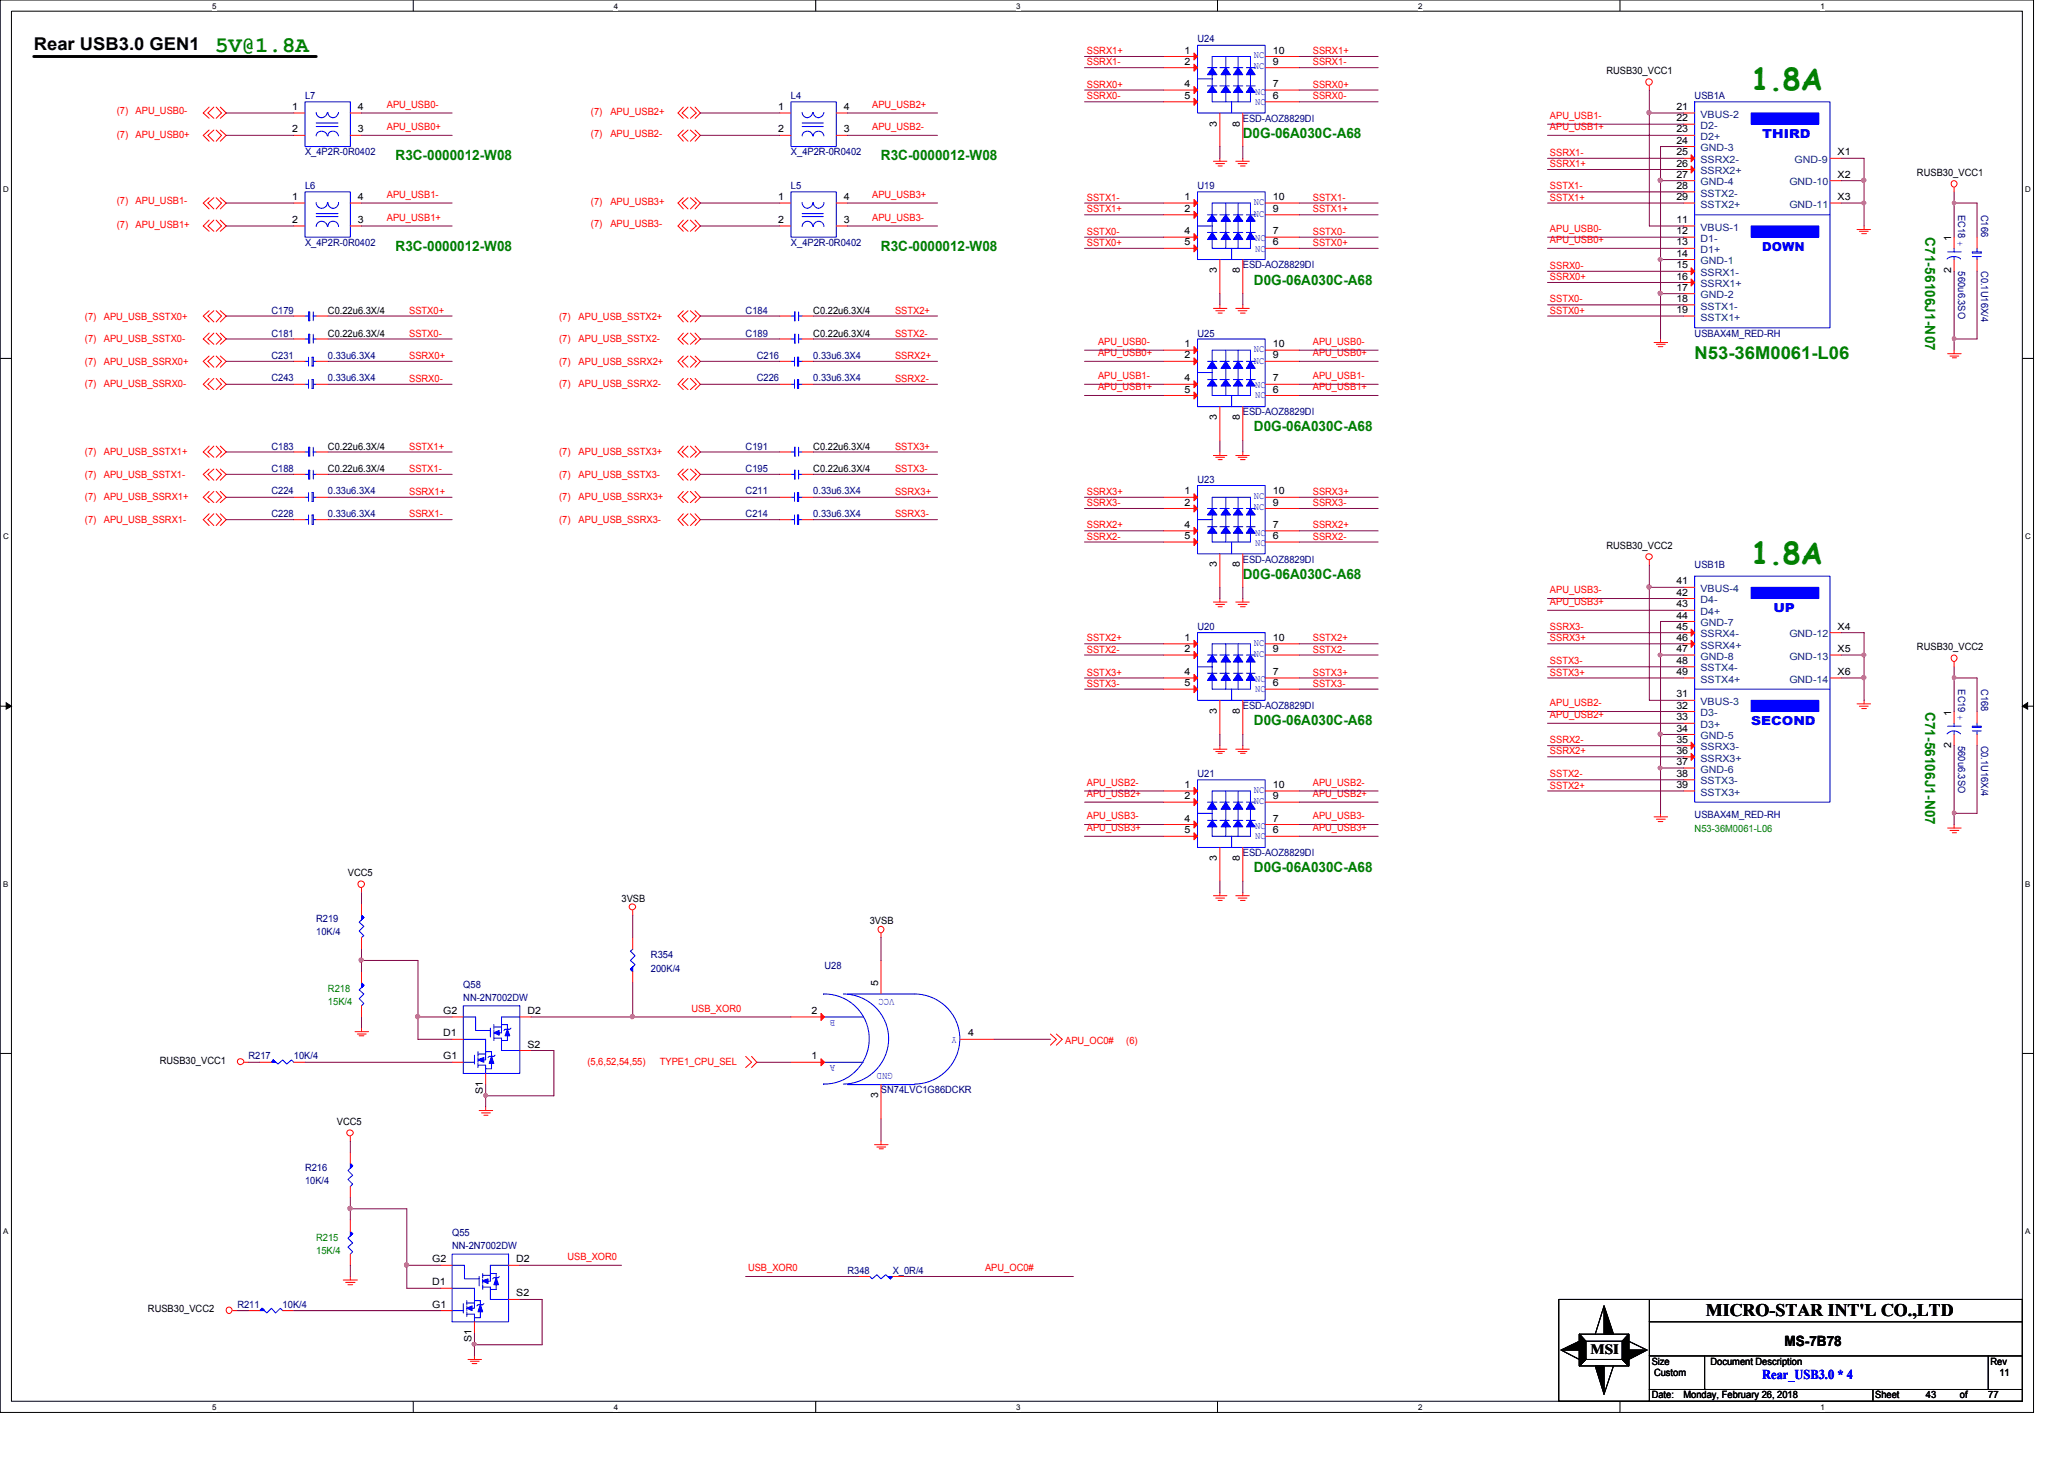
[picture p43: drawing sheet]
<svg xmlns="http://www.w3.org/2000/svg" width="297mm" height="210mm" viewBox="0 0 297 210" stroke-linecap="round" stroke-linejoin="round" font-family="sans-serif">
<defs><g id="words">
<g font-size="4.3" fill="#008000">
<text x="252" y="13">1.8A</text>
<text x="252" y="81.2">1.8A</text>
</g>
<text font-size="3.2" fill="#008000" x="30.9" y="7.5">5V@1.8A</text>
<g font-size="2.5">
<text x="4.9" y="7.2">Rear USB3.0 GEN1</text>
<text x="245.5" y="189.3">MICRO-STAR INT'L CO.,LTD</text>
</g>
<text font-size="2.5" fill="#008000" x="243.9" y="51.6">N53-36M0061-L06</text>
<g font-size="2" fill="#008000">
<text x="56.9" y="23">R3C-0000012-W08</text>
<text x="126.8" y="23">R3C-0000012-W08</text>
<text x="178.9" y="19.8">D0G-06A030C-A68</text>
<text x="277.1" y="34.1" transform="rotate(90 277.1 34.1)">C71-56106J1-N07</text>
<text x="56.9" y="36.1">R3C-0000012-W08</text>
<text x="126.8" y="36.1">R3C-0000012-W08</text>
<text x="180.5" y="41">D0G-06A030C-A68</text>
<text x="180.5" y="62.1">D0G-06A030C-A68</text>
<text x="178.9" y="83.2">D0G-06A030C-A68</text>
<text x="180.5" y="104.3">D0G-06A030C-A68</text>
<text x="277.1" y="102.4" transform="rotate(90 277.1 102.4)">C71-56106J1-N07</text>
<text x="180.5" y="125.5">D0G-06A030C-A68</text>
</g>
<g font-size="2">
<text x="228.9" y="194.7">MSI</text>
<text x="256.8" y="193.7">MS-7B78</text>
</g>
<text font-size="1.9" fill="#00f" x="253.6" y="198.4">Rear_USB3.0 * 4</text>
<g font-size="1.8" fill="#00f">
<text x="253.6" y="19.8">THIRD</text>
<text x="253.6" y="36.1">DOWN</text>
<text x="255.2" y="88.1">UP</text>
<text x="252" y="104.3">SECOND</text>
</g>
<g font-size="1.4" fill="#f00">
<text x="156.4" y="7.8">SSRX1+</text>
<text x="156.4" y="9.4">SSRX1-</text>
<text x="188.9" y="9.4">SSRX1-</text>
<text x="188.9" y="7.8">SSRX1+</text>
<text x="16.8" y="16.3">(7)</text>
<text x="19.5" y="16.3">APU_USB0-</text>
<text x="55.7" y="15.5">APU_USB0-</text>
<text x="85" y="16.5">(7)</text>
<text x="87.8" y="16.5">APU_USB2+</text>
<text x="125.5" y="15.5">APU_USB2+</text>
<text x="156.4" y="12.6">SSRX0+</text>
<text x="156.4" y="14.3">SSRX0-</text>
<text x="188.9" y="12.6">SSRX0+</text>
<text x="188.9" y="14.3">SSRX0-</text>
<text x="223.1" y="17.1">APU_USB1-</text>
<text x="16.8" y="19.8">(7)</text>
<text x="19.5" y="19.8">APU_USB0+</text>
<text x="55.7" y="18.7">APU_USB0+</text>
<text x="85" y="19.6">(7)</text>
<text x="87.8" y="19.6">APU_USB2-</text>
<text x="125.5" y="18.7">APU_USB2-</text>
<text x="223.1" y="18.7">APU_USB1+</text>
<text x="223.1" y="22.4">SSRX1-</text>
<text x="16.8" y="29.4">(7)</text>
<text x="19.5" y="29.4">APU_USB1-</text>
<text x="55.7" y="28.4">APU_USB1-</text>
<text x="85" y="29.5">(7)</text>
<text x="87.8" y="29.5">APU_USB3+</text>
<text x="125.5" y="28.4">APU_USB3+</text>
<text x="156.4" y="28.9">SSTX1-</text>
<text x="188.9" y="28.9">SSTX1-</text>
<text x="223.1" y="28.9">SSTX1+</text>
<text x="223.1" y="27.3">SSTX1-</text>
<text x="223.1" y="24">SSRX1+</text>
<text x="16.8" y="32.8">(7)</text>
<text x="19.5" y="32.8">APU_USB1+</text>
<text x="55.7" y="31.8">APU_USB1+</text>
<text x="85" y="32.6">(7)</text>
<text x="87.8" y="32.6">APU_USB3-</text>
<text x="125.5" y="31.8">APU_USB3-</text>
<text x="156.4" y="30.6">SSTX1+</text>
<text x="156.4" y="35.4">SSTX0+</text>
<text x="156.4" y="33.8">SSTX0-</text>
<text x="188.9" y="30.6">SSTX1+</text>
<text x="188.9" y="33.8">SSTX0-</text>
<text x="188.9" y="35.4">SSTX0+</text>
<text x="223.1" y="33.4">APU_USB0-</text>
<text x="223.1" y="35">APU_USB0+</text>
<text x="223.1" y="40.3">SSRX0+</text>
<text x="223.1" y="38.7">SSRX0-</text>
<text x="12.2" y="46">(7)</text>
<text x="14.9" y="46">APU_USB_SSTX0+</text>
<text x="58.9" y="45.1">SSTX0+</text>
<text x="80.5" y="46">(7)</text>
<text x="83.3" y="46">APU_USB_SSTX2+</text>
<text x="128.8" y="45.1">SSTX2+</text>
<text x="223.1" y="43.5">SSTX0-</text>
<text x="223.1" y="45.1">SSTX0+</text>
<text x="12.2" y="49.2">(7)</text>
<text x="12.2" y="52.5">(7)</text>
<text x="14.9" y="49.2">APU_USB_SSTX0-</text>
<text x="14.9" y="52.5">APU_USB_SSRX0+</text>
<text x="58.9" y="48.4">SSTX0-</text>
<text x="58.9" y="51.6">SSRX0+</text>
<text x="80.5" y="49.2">(7)</text>
<text x="80.5" y="52.5">(7)</text>
<text x="83.3" y="49.2">APU_USB_SSTX2-</text>
<text x="83.3" y="52.5">APU_USB_SSRX2+</text>
<text x="128.8" y="48.4">SSTX2-</text>
<text x="128.8" y="51.6">SSRX2+</text>
<text x="158" y="51.2">APU_USB0+</text>
<text x="158" y="49.6">APU_USB0-</text>
<text x="188.9" y="51.2">APU_USB0+</text>
<text x="188.9" y="49.6">APU_USB0-</text>
<text x="12.2" y="55.7">(7)</text>
<text x="14.9" y="55.7">APU_USB_SSRX0-</text>
<text x="58.9" y="54.9">SSRX0-</text>
<text x="80.5" y="55.7">(7)</text>
<text x="83.3" y="55.7">APU_USB_SSRX2-</text>
<text x="128.8" y="54.9">SSRX2-</text>
<text x="158" y="54.5">APU_USB1-</text>
<text x="158" y="56.1">APU_USB1+</text>
<text x="188.9" y="54.5">APU_USB1-</text>
<text x="188.9" y="56.1">APU_USB1+</text>
<text x="12.2" y="65.4">(7)</text>
<text x="14.9" y="65.4">APU_USB_SSTX1+</text>
<text x="58.9" y="64.7">SSTX1+</text>
<text x="80.5" y="65.4">(7)</text>
<text x="83.3" y="65.4">APU_USB_SSTX3+</text>
<text x="128.8" y="64.7">SSTX3+</text>
<text x="12.2" y="72">(7)</text>
<text x="12.2" y="68.7">(7)</text>
<text x="14.9" y="72">APU_USB_SSRX1+</text>
<text x="14.9" y="68.7">APU_USB_SSTX1-</text>
<text x="58.9" y="67.9">SSTX1-</text>
<text x="58.9" y="71.2">SSRX1+</text>
<text x="80.5" y="72">(7)</text>
<text x="80.5" y="68.7">(7)</text>
<text x="83.3" y="72">APU_USB_SSRX3+</text>
<text x="83.3" y="68.7">APU_USB_SSTX3-</text>
<text x="128.8" y="67.9">SSTX3-</text>
<text x="128.8" y="71.2">SSRX3+</text>
<text x="156.4" y="71.2">SSRX3+</text>
<text x="188.9" y="71.2">SSRX3+</text>
<text x="12.2" y="75.2">(7)</text>
<text x="14.9" y="75.2">APU_USB_SSRX1-</text>
<text x="58.9" y="74.4">SSRX1-</text>
<text x="80.5" y="75.2">(7)</text>
<text x="83.3" y="75.2">APU_USB_SSRX3-</text>
<text x="128.8" y="74.4">SSRX3-</text>
<text x="156.4" y="72.8">SSRX3-</text>
<text x="156.4" y="77.6">SSRX2-</text>
<text x="156.4" y="76">SSRX2+</text>
<text x="188.9" y="72.8">SSRX3-</text>
<text x="188.9" y="77.6">SSRX2-</text>
<text x="188.9" y="76">SSRX2+</text>
<text x="223.1" y="85.3">APU_USB3-</text>
<text x="223.1" y="87">APU_USB3+</text>
<text x="156.4" y="92.3">SSTX2+</text>
<text x="156.4" y="93.9">SSTX2-</text>
<text x="188.9" y="93.9">SSTX2-</text>
<text x="188.9" y="92.3">SSTX2+</text>
<text x="223.1" y="95.6">SSTX3-</text>
<text x="223.1" y="90.7">SSRX3-</text>
<text x="223.1" y="92.3">SSRX3+</text>
<text x="156.4" y="98.8">SSTX3-</text>
<text x="156.4" y="97.2">SSTX3+</text>
<text x="188.9" y="98.8">SSTX3-</text>
<text x="188.9" y="97.2">SSTX3+</text>
<text x="223.1" y="97.2">SSTX3+</text>
<text x="223.1" y="101.6">APU_USB2-</text>
<text x="223.1" y="103.3">APU_USB2+</text>
<text x="223.1" y="106.9">SSRX2-</text>
<text x="156.4" y="113">APU_USB2-</text>
<text x="188.9" y="113">APU_USB2-</text>
<text x="223.1" y="111.8">SSTX2-</text>
<text x="223.1" y="113.5">SSTX2+</text>
<text x="223.1" y="108.5">SSRX2+</text>
<text x="156.4" y="114.6">APU_USB2+</text>
<text x="156.4" y="117.9">APU_USB3-</text>
<text x="156.4" y="119.5">APU_USB3+</text>
<text x="188.9" y="114.6">APU_USB2+</text>
<text x="188.9" y="117.9">APU_USB3-</text>
<text x="188.9" y="119.5">APU_USB3+</text>
<text x="99.5" y="145.5">USB_XOR0</text>
<text x="84.5" y="153.2">(5,6,52,54,55)</text>
<text x="95" y="153.2">TYPE1_CPU_SEL</text>
<text x="153.3" y="150.2">APU_OC0#</text>
<text x="162.1" y="150.2">(6)</text>
<text x="81.7" y="181.3">USB_XOR0</text>
<text x="107.7" y="182.9">USB_XOR0</text>
<text x="141.8" y="182.9">APU_OC0#</text>
</g>
<g font-size="1.4">
<text x="170.5" y="7.7">1</text>
<text x="170.5" y="9.3">2</text>
<text x="183.2" y="9.3">9</text>
<text x="183.2" y="7.7">10</text>
<text x="231.2" y="10.7">RUSB30_VCC1</text>
<text x="42" y="15.8">1</text>
<text x="51.5" y="15.8">4</text>
<text x="112" y="15.8">1</text>
<text x="121.5" y="15.8">4</text>
<text x="170.5" y="12.5">4</text>
<text x="170.5" y="14.2">5</text>
<text x="183.2" y="14.2">6</text>
<text x="183.2" y="12.5">7</text>
<text x="241.3" y="15.8">21</text>
<text x="241.3" y="17.4">22</text>
<text x="42" y="19">2</text>
<text x="51.5" y="19">3</text>
<text x="112" y="19">2</text>
<text x="121.5" y="19">3</text>
<text x="175.1" y="18.2" transform="rotate(-90 175.1 18.2)">3</text>
<text x="178.4" y="18.2" transform="rotate(-90 178.4 18.2)">8</text>
<text x="241.3" y="19">23</text>
<text x="241.3" y="20.7">24</text>
<text x="241.3" y="22.4">25</text>
<text x="241.3" y="24">26</text>
<text x="264.5" y="22.4">X1</text>
<text x="42" y="28.8">1</text>
<text x="51.5" y="28.8">4</text>
<text x="112" y="28.8">1</text>
<text x="121.5" y="28.8">4</text>
<text x="170.5" y="28.8">1</text>
<text x="183.2" y="28.8">10</text>
<text x="241.3" y="25.6">27</text>
<text x="241.3" y="27.2">28</text>
<text x="241.3" y="28.8">29</text>
<text x="264.5" y="28.8">X3</text>
<text x="264.5" y="25.6">X2</text>
<text x="275.9" y="25.3">RUSB30_VCC1</text>
<text x="42" y="32.1">2</text>
<text x="51.5" y="32.1">3</text>
<text x="112" y="32.1">2</text>
<text x="121.5" y="32.1">3</text>
<text x="170.5" y="33.7">4</text>
<text x="170.5" y="30.5">2</text>
<text x="170.5" y="35.3">5</text>
<text x="183.2" y="35.3">6</text>
<text x="183.2" y="33.7">7</text>
<text x="183.2" y="30.5">9</text>
<text x="241.3" y="32.1">11</text>
<text x="241.3" y="33.7">12</text>
<text x="241.3" y="35.3">13</text>
<text x="280.8" y="34.6" transform="rotate(-90 280.8 34.6)">1</text>
<text x="175.1" y="39.3" transform="rotate(-90 175.1 39.3)">3</text>
<text x="178.4" y="39.3" transform="rotate(-90 178.4 39.3)">8</text>
<text x="241.3" y="36.9">14</text>
<text x="241.3" y="38.6">15</text>
<text x="241.3" y="40.2">16</text>
<text x="241.3" y="41.8">17</text>
<text x="280.8" y="39.3" transform="rotate(-90 280.8 39.3)">2</text>
<text x="47.2" y="45.1">C0.22u6.3X/4</text>
<text x="117" y="45.1">C0.22u6.3X/4</text>
<text x="241.3" y="43.4">18</text>
<text x="241.3" y="45">19</text>
<text x="47.2" y="48.4">C0.22u6.3X/4</text>
<text x="117" y="48.4">C0.22u6.3X/4</text>
<text x="170.5" y="50">1</text>
<text x="170.5" y="51.6">2</text>
<text x="183.2" y="51.6">9</text>
<text x="183.2" y="50">10</text>
<text x="170.5" y="54.9">4</text>
<text x="170.5" y="56.5">5</text>
<text x="183.2" y="56.5">6</text>
<text x="183.2" y="54.9">7</text>
<text x="47.2" y="64.7">C0.22u6.3X/4</text>
<text x="117" y="64.7">C0.22u6.3X/4</text>
<text x="175.1" y="60.5" transform="rotate(-90 175.1 60.5)">3</text>
<text x="178.4" y="60.5" transform="rotate(-90 178.4 60.5)">8</text>
<text x="47.2" y="67.9">C0.22u6.3X/4</text>
<text x="117" y="67.9">C0.22u6.3X/4</text>
<text x="170.5" y="71.1">1</text>
<text x="183.2" y="71.1">10</text>
<text x="170.5" y="75.9">4</text>
<text x="170.5" y="72.7">2</text>
<text x="170.5" y="77.6">5</text>
<text x="183.2" y="77.6">6</text>
<text x="183.2" y="75.9">7</text>
<text x="183.2" y="72.7">9</text>
<text x="175.1" y="81.6" transform="rotate(-90 175.1 81.6)">3</text>
<text x="178.4" y="81.6" transform="rotate(-90 178.4 81.6)">8</text>
<text x="231.2" y="79">RUSB30_VCC2</text>
<text x="241.3" y="84.1">41</text>
<text x="241.3" y="85.7">42</text>
<text x="241.3" y="87.4">43</text>
<text x="241.3" y="89">44</text>
<text x="170.5" y="92.2">1</text>
<text x="170.5" y="93.8">2</text>
<text x="183.2" y="93.8">9</text>
<text x="183.2" y="92.2">10</text>
<text x="241.3" y="90.6">45</text>
<text x="241.3" y="92.2">46</text>
<text x="241.3" y="93.8">47</text>
<text x="241.3" y="95.5">48</text>
<text x="264.5" y="90.6">X4</text>
<text x="264.5" y="93.8">X5</text>
<text x="275.9" y="93.6">RUSB30_VCC2</text>
<text x="170.5" y="97.1">4</text>
<text x="170.5" y="98.7">5</text>
<text x="183.2" y="98.7">6</text>
<text x="183.2" y="97.1">7</text>
<text x="241.3" y="100.3">31</text>
<text x="241.3" y="101.9">32</text>
<text x="241.3" y="97.1">49</text>
<text x="264.5" y="97.1">X6</text>
<text x="175.1" y="102.7" transform="rotate(-90 175.1 102.7)">3</text>
<text x="178.4" y="102.7" transform="rotate(-90 178.4 102.7)">8</text>
<text x="241.3" y="103.6">33</text>
<text x="241.3" y="105.2">34</text>
<text x="241.3" y="106.8">35</text>
<text x="280.8" y="107.6" transform="rotate(-90 280.8 107.6)">2</text>
<text x="280.8" y="103" transform="rotate(-90 280.8 103)">1</text>
<text x="170.5" y="113.4">1</text>
<text x="183.2" y="113.4">10</text>
<text x="241.3" y="108.5">36</text>
<text x="241.3" y="110.1">37</text>
<text x="241.3" y="111.8">38</text>
<text x="241.3" y="113.4">39</text>
<text x="170.5" y="118.2">4</text>
<text x="170.5" y="115">2</text>
<text x="170.5" y="119.9">5</text>
<text x="183.2" y="119.9">6</text>
<text x="183.2" y="118.2">7</text>
<text x="183.2" y="115">9</text>
<text x="175.1" y="123.9" transform="rotate(-90 175.1 123.9)">3</text>
<text x="178.4" y="123.9" transform="rotate(-90 178.4 123.9)">8</text>
<text x="50.1" y="126.1">VCC5</text>
<text x="89.4" y="129.7">3VSB</text>
<text x="125.2" y="132.9">3VSB</text>
<text x="126.4" y="141.9" transform="rotate(-90 126.4 141.9)">5</text>
<text x="63.8" y="145.9">G2</text>
<text x="63.8" y="149.1">D1</text>
<text x="75.9" y="145.9">D2</text>
<text x="116.8" y="145.9">2</text>
<text x="139.3" y="149.1">4</text>
<text x="23" y="153.1">RUSB30_VCC1</text>
<text x="63.8" y="152.4">G1</text>
<text x="75.9" y="150.7">S2</text>
<text x="116.8" y="152.4">1</text>
<text x="48.5" y="161.9">VCC5</text>
<text x="69.5" y="157.4" transform="rotate(-90 69.5 157.4)">S1</text>
<text x="126.4" y="158" transform="rotate(-90 126.4 158)">3</text>
<text x="62.2" y="181.6">G2</text>
<text x="62.2" y="184.9">D1</text>
<text x="74.3" y="181.6">D2</text>
<text x="21.3" y="188.8">RUSB30_VCC2</text>
<text x="62.2" y="188.1">G1</text>
<text x="74.3" y="186.5">S2</text>
<text x="67.9" y="193.1" transform="rotate(-90 67.9 193.1)">S1</text>
<text x="237.7" y="196.3">Size</text>
<text x="238" y="198">Custom</text>
<text x="246.2" y="196.3">Document Description</text>
<text x="286.5" y="196.3">Rev</text>
<text x="287.7" y="198">11</text>
<text x="237.7" y="201.2">Date:</text>
<text x="242.3" y="201.2">Monday, February 26, 2018</text>
<text x="269.9" y="201.2">Sheet</text>
<text x="277.2" y="201.2">43</text>
<text x="282.1" y="201.2">of</text>
<text x="286.1" y="201.2">77</text>
</g>
<g font-size="1.4" fill="#000080">
<text x="172.3" y="6.1">U24</text>
<text x="43.9" y="14.2">L7</text>
<text x="113.8" y="14.2">L4</text>
<text x="178.9" y="17.5">ESD-AOZ8829DI</text>
<text x="243.9" y="14.2">USB1A</text>
<text x="43.9" y="22.4">X_4P2R-0R0402</text>
<text x="113.8" y="22.4">X_4P2R-0R0402</text>
<text x="43.9" y="27.3">L6</text>
<text x="113.8" y="27.3">L5</text>
<text x="172.3" y="27.3">U19</text>
<text x="43.9" y="35.4">X_4P2R-0R0402</text>
<text x="113.8" y="35.4">X_4P2R-0R0402</text>
<text x="281.8" y="30.9" transform="rotate(90 281.8 30.9)">EC18 +</text>
<text x="285.1" y="30.9" transform="rotate(90 285.1 30.9)">C166</text>
<text x="178.9" y="38.6">ESD-AOZ8829DI</text>
<text x="281.8" y="39" transform="rotate(90 281.8 39)">560u6.3SO</text>
<text x="285.1" y="39" transform="rotate(90 285.1 39)">C0.1U16X/4</text>
<text x="39.1" y="45.1">C179</text>
<text x="107.3" y="45.1">C184</text>
<text x="39.1" y="51.6">C231</text>
<text x="39.1" y="48.4">C181</text>
<text x="47.2" y="51.6">0.33u6.3X4</text>
<text x="107.3" y="48.4">C189</text>
<text x="108.9" y="51.6">C216</text>
<text x="117" y="51.6">0.33u6.3X4</text>
<text x="172.3" y="48.4">U25</text>
<text x="243.9" y="48.4">USBAX4M_RED-RH</text>
<text x="39.1" y="54.9">C243</text>
<text x="47.2" y="54.9">0.33u6.3X4</text>
<text x="108.9" y="54.9">C226</text>
<text x="117" y="54.9">0.33u6.3X4</text>
<text x="178.9" y="59.8">ESD-AOZ8829DI</text>
<text x="39.1" y="64.7">C183</text>
<text x="107.3" y="64.7">C191</text>
<text x="39.1" y="71.1">C224</text>
<text x="39.1" y="67.9">C188</text>
<text x="47.2" y="71.1">0.33u6.3X4</text>
<text x="107.3" y="71.1">C211</text>
<text x="107.3" y="67.9">C195</text>
<text x="117" y="71.1">0.33u6.3X4</text>
<text x="172.3" y="69.5">U23</text>
<text x="39.1" y="74.4">C228</text>
<text x="47.2" y="74.4">0.33u6.3X4</text>
<text x="107.3" y="74.4">C214</text>
<text x="117" y="74.4">0.33u6.3X4</text>
<text x="178.9" y="80.9">ESD-AOZ8829DI</text>
<text x="243.9" y="81.7">USB1B</text>
<text x="172.3" y="90.7">U20</text>
<text x="281.8" y="99.1" transform="rotate(90 281.8 99.1)">EC19 +</text>
<text x="285.1" y="99.1" transform="rotate(90 285.1 99.1)">C168</text>
<text x="178.9" y="102">ESD-AOZ8829DI</text>
<text x="281.8" y="107.3" transform="rotate(90 281.8 107.3)">560u6.3SO</text>
<text x="285.1" y="107.3" transform="rotate(90 285.1 107.3)">C0.1U16X/4</text>
<text x="172.3" y="111.8">U21</text>
<text x="243.9" y="117.7">USBAX4M_RED-RH</text>
<text x="178.9" y="123.2">ESD-AOZ8829DI</text>
<text x="45.5" y="132.6">R219</text>
<text x="45.5" y="134.5">10K/4</text>
<text x="93.7" y="137.8">R354</text>
<text x="66.7" y="142.1">Q58</text>
<text x="93.7" y="139.8">200K/4</text>
<text x="118.7" y="139.4">U28</text>
<text x="66.7" y="144">NN-2N7002DW</text>
<text x="35.8" y="152.4">R217</text>
<text x="42.3" y="152.4">10K/4</text>
<text x="126.8" y="157.3">SN74LVC1G86DCKR</text>
<text x="43.9" y="168.4">R216</text>
<text x="43.9" y="170.3">10K/4</text>
<text x="65.1" y="177.8">Q55</text>
<text x="65.1" y="179.7">NN-2N7002DW</text>
<text x="122" y="183.3">R348</text>
<text x="128.5" y="183.3">X_0R/4</text>
<text x="34.2" y="188.2">R211</text>
<text x="40.7" y="188.2">10K/4</text>
</g>
<g font-size="1.4" fill="#00f">
<text x="180.5" y="8.4">NC</text>
<text x="180.5" y="10">NC</text>
<text x="180.6" y="13.6">NC</text>
<text x="180.6" y="15.1">NC</text>
<text x="180.5" y="29.5">NC</text>
<text x="180.5" y="31.2">NC</text>
<text x="180.6" y="34.7">NC</text>
<text x="180.6" y="36.2">NC</text>
<text x="180.5" y="50.6">NC</text>
<text x="180.5" y="52.3">NC</text>
<text x="180.6" y="55.9">NC</text>
<text x="180.6" y="57.3">NC</text>
<text x="180.5" y="71.8">NC</text>
<text x="180.5" y="73.4">NC</text>
<text x="180.6" y="77">NC</text>
<text x="180.6" y="78.5">NC</text>
<text x="180.5" y="93">NC</text>
<text x="180.5" y="94.6">NC</text>
<text x="180.6" y="98.1">NC</text>
<text x="180.6" y="99.6">NC</text>
<text x="180.5" y="114">NC</text>
<text x="180.5" y="115.7">NC</text>
<text x="180.6" y="119.3">NC</text>
<text x="180.6" y="120.7">NC</text>
<text x="128.7" y="143.8" transform="rotate(180 128.7 143.8)">VCC</text>
<text x="120.2" y="146.7" transform="rotate(180 120.2 146.7)">B</text>
<text x="137.7" y="149.2" transform="rotate(180 137.7 149.2)">Y</text>
<text x="120.2" y="153.2" transform="rotate(180 120.2 153.2)">A</text>
<text x="128.5" y="154.3" transform="rotate(180 128.5 154.3)">GND</text>
</g>
<g font-size="1.4" fill="#004080">
<text x="244.7" y="16.9">VBUS-2</text>
<text x="244.7" y="18.5">D2-</text>
<text x="244.7" y="20.2">D2+</text>
<text x="244.7" y="21.8">GND-3</text>
<text x="244.7" y="23.5">SSRX2-</text>
<text x="258.3" y="23.5">GND-9</text>
<text x="244.7" y="25.1">SSRX2+</text>
<text x="244.7" y="26.7">GND-4</text>
<text x="244.7" y="28.3">SSTX2-</text>
<text x="244.7" y="29.9">SSTX2+</text>
<text x="257.5" y="29.9">GND-11</text>
<text x="257.5" y="26.7">GND-10</text>
<text x="244.7" y="33.2">VBUS-1</text>
<text x="244.7" y="34.8">D1-</text>
<text x="244.7" y="36.4">D1+</text>
<text x="244.7" y="38">GND-1</text>
<text x="244.7" y="39.7">SSRX1-</text>
<text x="244.7" y="41.3">SSRX1+</text>
<text x="244.7" y="42.9">GND-2</text>
<text x="244.7" y="44.5">SSTX1-</text>
<text x="244.7" y="46.1">SSTX1+</text>
<text x="244.7" y="85.2">VBUS-4</text>
<text x="244.7" y="86.8">D4-</text>
<text x="244.7" y="88.5">D4+</text>
<text x="244.7" y="90.1">GND-7</text>
<text x="244.7" y="91.7">SSRX4-</text>
<text x="244.7" y="93.3">SSRX4+</text>
<text x="244.7" y="94.9">GND-8</text>
<text x="257.5" y="91.7">GND-12</text>
<text x="257.5" y="94.9">GND-13</text>
<text x="244.7" y="101.4">VBUS-3</text>
<text x="244.7" y="96.6">SSTX4-</text>
<text x="244.7" y="98.2">SSTX4+</text>
<text x="257.5" y="98.2">GND-14</text>
<text x="244.7" y="103">D3-</text>
<text x="244.7" y="104.7">D3+</text>
<text x="244.7" y="106.3">GND-5</text>
<text x="244.7" y="108">SSRX3-</text>
<text x="244.7" y="109.6">SSRX3+</text>
<text x="244.7" y="111.2">GND-6</text>
<text x="244.7" y="112.9">SSTX3-</text>
<text x="244.7" y="114.5">SSTX3+</text>
</g>
<g font-size="1.4" fill="#008000">
<text x="243.9" y="119.7">N53-36M0061-L06</text>
<text x="47.2" y="142.7">R218</text>
<text x="47.2" y="144.6">15K/4</text>
<text x="45.5" y="178.5">R215</text>
<text x="45.5" y="180.4">15K/4</text>
</g>
<g font-size="1.1">
<text x="30.5" y="1.3">5</text>
<text x="88.3" y="1.3">4</text>
<text x="146.3" y="1.3">3</text>
<text x="204.1" y="1.3">2</text>
<text x="262" y="1.3">1</text>
<text x=".5" y="27.6">D</text>
<text x="291.5" y="27.6">D</text>
<text x=".5" y="77.6">C</text>
<text x="291.5" y="77.6">C</text>
<text x=".5" y="127.6">B</text>
<text x="291.5" y="127.6">B</text>
<text x=".5" y="177.5">A</text>
<text x="291.5" y="177.5">A</text>
<text x="30.5" y="202.9">5</text>
<text x="88.3" y="202.9">4</text>
<text x="146.3" y="202.9">3</text>
<text x="204.1" y="202.9">2</text>
<text x="262" y="202.9">1</text>
</g>
</g></defs>
<path d="M0 0h292.7v203.2h-292.7zM1.6 1.6h289.4v200h-289.4z" fill="none" stroke="#000" stroke-width=".14"/>
<g fill="#fff">
<path d="M30.5 .3h.6v1.2h-.6z"/>
<path d="M30.5 201.8h.6v1.3h-.6z"/>
</g>
<path d="M59.5 0v1.6M59.5 201.6v1.6" fill="none" stroke="#000" stroke-width=".14"/>
<g fill="#fff">
<path d="M88.3 .3h.6v1.2h-.6z"/>
<path d="M88.3 201.8h.6v1.3h-.6z"/>
</g>
<path d="M117.4 0v1.6M117.4 201.6v1.6" fill="none" stroke="#000" stroke-width=".14"/>
<g fill="#fff">
<path d="M146.3 .3h.6v1.2h-.6z"/>
<path d="M146.3 201.8h.6v1.3h-.6z"/>
</g>
<path d="M175.2 0v1.6M175.2 201.6v1.6" fill="none" stroke="#000" stroke-width=".14"/>
<g fill="#fff">
<path d="M204.1 .3h.6v1.2h-.6z"/>
<path d="M204.1 201.8h.6v1.3h-.6z"/>
</g>
<path d="M233.1 0v1.6M233.1 201.6v1.6" fill="none" stroke="#000" stroke-width=".14"/>
<g fill="#fff">
<path d="M262 .3h.6v1.2h-.6z"/>
<path d="M262 201.8h.6v1.3h-.6z"/>
<path d="M.5 26.6h.7v1.3h-.7z"/>
<path d="M291.5 26.6h.7v1.3h-.7z"/>
<path d="M.5 76.5h.7v1.3h-.7z"/>
<path d="M291.5 76.5h.7v1.3h-.7z"/>
</g>
<path d="M0 51.6h1.6M291 51.6h1.7" fill="none" stroke="#000" stroke-width=".14"/>
<g fill="#fff">
<path d="M.5 126.6h.6v1.2h-.6z"/>
<path d="M291.5 126.6h.6v1.2h-.6z"/>
</g>
<path d="M0 101.6h1.6M.9 101.1l.7 .5-.7 .4zM291 101.6h1.7M291 101.6l.8-.5v.9z" fill="none" stroke="#000" stroke-width=".14"/>
<path d="M.9 101.1l.7 .5-.7 .4zM291 101.6l.8-.5v.9z" fill="#000"/>
<g fill="#fff">
<path d="M.5 176.5h.6v1.3h-.6z"/>
<path d="M291.5 176.5h.6v1.3h-.6z"/>
</g>
<g fill="none" stroke="#000" stroke-width=".14">
<path d="M0 151.6h1.6M291 151.6h1.7M224.3 186.9h66.7v14.7h-66.7zM224.7 194.2l2.6 1.4M224.7 194.2l2.6-1.2v1.2zM227.3 191.9h7.1v4.6h-7.1zM227.3 191.9l.9 1.1v2.6l-.9 .9zM227.3 191.9l.9 1.1M228.2 193h5.3v2.6h-5.3zM228.2 195.6l-.9 .9M229.6 196.5h1.2v4.1zM230.8 187.9l1.4 4h-1.4z"/>
<path d="M230.8 187.9l-1.2 4M232.2 196.5l-1.4 4.1M233.5 195.6l.9 .9M234.4 191.9v4.6l-.9-.9v-2.6zM234.4 191.9l-.9 1.1M234.4 194.2h2.6l-2.6 1.4zM234.4 193l2.6 1.2M237.4 190.2h53.6M237.4 186.9v14.7M237.4 199.9h53.6M237.4 195.1h53.6M245.3 195.1v4.8"/>
<path d="M269.5 199.9v1.7M286.1 195.1v4.8"/>
</g>
<path d="M4.9 8.1h40.6" fill="none" stroke="#000" stroke-width=".42"/>
<g fill="none" stroke="#f00" stroke-width=".14">
<path d="M30.1 15.4l-.9 .9 .9 .7M30.1 18.7l-.9 .8 .9 .8M30.8 15.4l-.9 .9 .9 .7M30.8 18.7l-.9 .8 .9 .8M31.1 15.4l.8 .9-.8 .7M31.1 18.7l.8 .8-.8 .8M31.7 15.4l.9 .9-.9 .7M31.7 18.7l.9 .8-.9 .8M98.3 18.7l-.7 .8 .7 .8M98.3 15.4l-.7 .9 .7 .7M99 18.7l-.8 .8 .8 .8M99 15.4l-.8 .9 .8 .7"/>
<path d="M99.4 18.7l.8 .8-.8 .8M99.4 15.4l.8 .9-.8 .7M100 18.7l.8 .8-.8 .8M100 15.4l.8 .9-.8 .7M237.4 12.4v.6M30.1 28.4l-.9 .8 .9 .9M30.1 31.7l-.9 .8 .9 .8M30.8 28.4l-.9 .8 .9 .9M30.8 31.7l-.9 .8 .9 .8M31.1 28.4l.8 .8-.8 .9M31.1 31.7l.8 .8-.8 .8M31.7 28.4l.9 .8-.9 .9"/>
<path d="M31.7 31.7l.9 .8-.9 .8M42.3 29.2h1.6M42.3 32.5h1.6M50.4 29.2h1.6M50.4 32.5h1.6M98.3 31.7l-.7 .8 .7 .8M98.3 28.4l-.7 .8 .7 .9M99 31.7l-.8 .8 .8 .8M99 28.4l-.8 .8 .8 .9M99.4 31.7l.8 .8-.8 .8M99.4 28.4l.8 .8-.8 .9M100 31.7l.8 .8-.8 .8"/>
<path d="M100 28.4l.8 .8-.8 .9M174.6 23.2h2M175 23.5h1.2M175.3 23.9h.6M175.6 22.8v.4M177.8 23.2h2M178.2 23.5h1.3M178.5 23.9h.7M178.9 22.8v.4M267.3 33h1.9M267.6 33.3h1.3M267.9 33.6h.7"/>
<path d="M268.3 32.5v.5M281.2 27v.6M30.1 47.9l-.9 .9 .9 .7M30.1 44.7l-.9 .8 .9 .8M30.1 54.4l-.9 .9 .9 .8M30.1 51.2l-.9 .8 .9 .8M30.8 47.9l-.9 .9 .9 .7M30.8 44.7l-.9 .8 .9 .8M30.8 54.4l-.9 .9 .9 .8M30.8 51.2l-.9 .8 .9 .8M31.1 47.9l.8 .9-.8 .7M31.1 44.7l.8 .8-.8 .8"/>
<path d="M31.1 54.4l.8 .9-.8 .8M31.1 51.2l.8 .8-.8 .8M31.7 47.9l.9 .9-.9 .7M31.7 44.7l.9 .8-.9 .8M31.7 54.4l.9 .9-.9 .8M31.7 51.2l.9 .8-.9 .8M98.3 47.9l-.7 .9 .7 .7M98.3 44.7l-.7 .8 .7 .8M98.3 51.2l-.7 .8 .7 .8M98.3 54.4l-.7 .9 .7 .8M99 47.9l-.8 .9 .8 .7M99 44.7l-.8 .8 .8 .8"/>
<path d="M99 51.2l-.8 .8 .8 .8M99 54.4l-.8 .9 .8 .8M99.4 47.9l.8 .9-.8 .7M99.4 44.7l.8 .8-.8 .8M99.4 51.2l.8 .8-.8 .8M99.4 54.4l.8 .9-.8 .8M100 47.9l.8 .9-.8 .7M100 44.7l.8 .8-.8 .8M100 51.2l.8 .8-.8 .8M100 54.4l.8 .9-.8 .8M174.6 44.4h2M175 44.7h1.2"/>
<path d="M175.3 45h.6M175.6 43.9v.5M177.8 44.4h2M178.2 44.7h1.3M178.5 45h.7M178.9 43.9v.5M238 49.3h2M238.4 49.5h1.3M238.6 49.9h.7M239 48.8v.5M280.3 50.9h1.9M280.6 51.2h1.3"/>
<path d="M281 51.5h.6M281.2 50.4v.5M30.1 73.9l-.9 .9 .9 .8M30.1 70.7l-.9 .8 .9 .8M30.1 64.2l-.9 .8 .9 .8M30.1 67.5l-.9 .7 .9 .9M30.8 73.9l-.9 .9 .9 .8M30.8 70.7l-.9 .8 .9 .8M30.8 64.2l-.9 .8 .9 .8M30.8 67.5l-.9 .7 .9 .9M31.1 73.9l.8 .9-.8 .8M31.1 70.7l.8 .8-.8 .8"/>
<path d="M31.1 64.2l.8 .8-.8 .8M31.1 67.5l.8 .7-.8 .9M31.7 73.9l.9 .9-.9 .8M31.7 70.7l.9 .8-.9 .8M31.7 64.2l.9 .8-.9 .8M31.7 67.5l.9 .7-.9 .9M98.3 73.9l-.7 .9 .7 .8M98.3 70.7l-.7 .8 .7 .8M98.3 64.2l-.7 .8 .7 .8M98.3 67.5l-.7 .7 .7 .9M99 73.9l-.8 .9 .8 .8M99 70.7l-.8 .8 .8 .8"/>
<path d="M99 64.2l-.8 .8 .8 .8M99 67.5l-.8 .7 .8 .9M99.4 73.9l.8 .9-.8 .8M99.4 70.7l.8 .8-.8 .8M99.4 64.2l.8 .8-.8 .8M99.4 67.5l.8 .7-.8 .9M100 73.9l.8 .9-.8 .8M100 70.7l.8 .8-.8 .8M100 64.2l.8 .8-.8 .8M100 67.5l.8 .7-.8 .9M174.6 65.5h2M175 65.8h1.2"/>
<path d="M175.3 66.1h.6M175.6 65v.5M177.8 65.5h2M178.2 65.8h1.3M178.5 66.1h.7M178.9 65v.5M174.6 86.6h2M175 87h1.2M175.3 87.3h.6M175.6 86.1v.5M177.8 86.6h2M178.2 87h1.3"/>
<path d="M178.5 87.3h.7M178.9 86.1v.5M237.4 80.6v.7M281.2 95.3v.6M174.6 107.8h2M175 108.1h1.2M175.3 108.4h.6M175.6 107.3v.5M177.8 107.8h2M178.2 108.1h1.3M178.5 108.4h.7M178.9 107.3v.5"/>
<path d="M238 117.5h2M238.4 117.9h1.3M238.6 118.2h.7M239 117v.5M267.3 101.3h1.9M267.6 101.6h1.3M267.9 101.9h.7M268.3 100.8v.5M280.3 119.1h1.9M280.6 119.5h1.3M281 119.8h.6M281.2 118.6v.5"/>
<path d="M52 127.8v.6M91.1 131v.7M126.8 134.3v.6M174.6 128.9h2M175 129.2h1.2M175.3 129.5h.6M175.6 128.4v.5M177.8 128.9h2M178.2 129.2h1.3M178.5 129.5h.7M178.9 128.4v.5M35.2 152.8h.6"/>
<path d="M51.1 148.4h1.9M51.4 148.8h1.3M51.7 149h.7M52 147.9v.5M69 159.8h1.9M69.9 159.3v.5M107.3 152l.9 .8-.9 .8M108.2 152l.7 .8-.7 .8M151.2 148.8l.8 .7-.8 .9M152 148.8l.9 .7-.9 .9M50.4 163.5v.7M69.3 160.1h1.3"/>
<path d="M69.6 160.4h.6M125.9 164.7h1.9M126.2 165h1.3M126.5 165.3h.6M126.8 164.2v.5M33.5 188.6h.7M49.4 184.2h2M49.7 184.5h1.4M50.1 184.8h.7M50.4 183.6v.6M67.4 195.6h1.9M67.7 195.8h1.3"/>
<path d="M67.9 196.2h.7M68.3 195.1v.5"/>
<circle cx="237.3" cy="11.8" r=".48"/>
<circle cx="281.2" cy="26.4" r=".45"/>
<circle cx="237.3" cy="80.1" r=".45"/>
<circle cx="281.2" cy="94.7" r=".45"/>
<circle cx="52" cy="127.2" r=".48"/>
<circle cx="91" cy="130.5" r=".45"/>
<circle cx="126.8" cy="133.7" r=".45"/>
<circle cx="34.6" cy="152.7" r=".45"/>
<circle cx="50.4" cy="163" r=".45"/>
<circle cx="33" cy="188.5" r=".45"/>
</g>
<g fill="#000">
<path d="M224.7 194.2l2.6-1.2v1.2zM230.8 187.9l1.4 4h-1.4zM234.4 194.2h2.6l-2.6 1.4zM229.6 196.5h1.2v4.1z"/>
<path d="M227.3 191.9l.9 1.1v2.6l-.9 .9z" fill-rule="evenodd"/>
<path d="M227.3 191.9l.9 1.1v2.6l-.9 .9z" fill-rule="evenodd"/>
<path d="M227.3 191.9l.9 1.1v2.6l-.9 .9z" fill-rule="evenodd"/>
<path d="M234.4 191.9v4.6l-.9-.9v-2.6z" fill-rule="evenodd"/>
<path d="M234.4 191.9v4.6l-.9-.9v-2.6z" fill-rule="evenodd"/>
<path d="M234.4 191.9v4.6l-.9-.9v-2.6z" fill-rule="evenodd"/>
</g>
<path d="M43.9 27.6h6.5v6.5h-6.5zM45.5 30.7h3.1M45.5 31.2h3.1M45.5 32.6a.81 .81 0 0 1 .8-.8 .81 .81 0 0 1 .8 .8M47.1 29.1a.81 .81 0 0 1-.8 .9 .81 .81 0 0 1-.8-.9M47.2 32.6a.76 .76 0 0 1 .8-.8 .76 .76 0 0 1 .7 .8M48.7 29.1a.77 .77 0 0 1-.7 .9 .77 .77 0 0 1-.8-.9M50.4 167.4l.4 .3-.7 .7 .7 .7-.7 .6 .7 .7-.4 .3" fill="none" stroke="#00f" stroke-width=".14"/>
<path d="M50.4 167.4l.4 .3-.4 .4 .4-.4-.4 .4z" fill-rule="evenodd" fill="#00f"/>
<path d="M172.3 69.9h9.8v9.8h-9.8zM50.4 167.4l.4 .3-.4 .4 .4-.4-.4 .4z" fill="none" stroke="#00f" stroke-width=".14"/>
<path d="M50.4 165.8v1.6M50.4 170.7v1.6" fill="none" stroke="#f00" stroke-width=".14"/>
<path d="M178.2 73.2l.7 .9h-1.4z" fill-rule="evenodd" fill="#00f"/>
<path d="M178.2 73.2l.7 .9h-1.4z" fill="none" stroke="#00f" stroke-width=".14"/>
<path d="M178.2 75.8l.7 .9h-1.4z" fill-rule="evenodd" fill="#00f"/>
<path d="M178.2 75.8l.7 .9h-1.4z" fill="none" stroke="#00f" stroke-width=".14"/>
<path d="M180 73.2l.6 .9h-1.2z" fill-rule="evenodd" fill="#00f"/>
<path d="M180 73.2l.6 .9h-1.2z" fill="none" stroke="#00f" stroke-width=".14"/>
<path d="M180 75.8l.6 .9h-1.2z" fill-rule="evenodd" fill="#00f"/>
<path d="M180 75.8l.6 .9h-1.2z" fill="none" stroke="#00f" stroke-width=".14"/>
<path d="M174.5 73.2l.6 .9h-1.3z" fill-rule="evenodd" fill="#00f"/>
<path d="M174.5 73.2l.6 .9h-1.3z" fill="none" stroke="#00f" stroke-width=".14"/>
<path d="M174.5 75.8l.6 .9h-1.3z" fill-rule="evenodd" fill="#00f"/>
<path d="M174.5 75.8l.6 .9h-1.3z" fill="none" stroke="#00f" stroke-width=".14"/>
<path d="M176.4 73.2l.7 .9h-1.4z" fill-rule="evenodd" fill="#00f"/>
<path d="M176.4 73.2l.7 .9h-1.4z" fill="none" stroke="#00f" stroke-width=".14"/>
<path d="M176.4 75.8l.7 .9h-1.4z" fill-rule="evenodd" fill="#00f"/>
<g fill="none" stroke="#00f" stroke-width=".14">
<path d="M172.3 74.8h2.2M173.8 73.2h1.3M173.8 75.8h1.3M174.5 71.5h5.5v6.5h-5.5zM175.6 73.2h1.3M175.6 75.8h1.3M176.4 75.8l.7 .9h-1.4zM176.4 71.5v6.5M177.3 78v1.7M177.5 73.2h1.4M177.5 75.8h1.4M178.2 71.5v6.5"/>
<path d="M179.4 73.2h1.2M179.4 75.8h1.2"/>
</g>
<path d="M182.1 78h4.9" fill="none" stroke="#f00" stroke-width=".14"/>
<path d="M171.8 71l.5 .5-.5 .6z" fill="#f00"/>
<path d="M167.4 71.5h4.9M171.8 71l.5 .5-.5 .6z" fill="none" stroke="#f00" stroke-width=".14"/>
<path d="M171.8 75.9l.5 .5-.5 .5z" fill="#f00"/>
<path d="M167.4 76.4h4.9M171.8 75.9l.5 .5-.5 .5z" fill="none" stroke="#f00" stroke-width=".14"/>
<path d="M171.8 72.6l.5 .6-.5 .5z" fill="#f00"/>
<path d="M167.4 73.2h4.9M171.8 72.6l.5 .6-.5 .5zM175.6 79.7v4.8" fill="none" stroke="#f00" stroke-width=".14"/>
<path d="M171.8 77.5l.5 .5-.5 .5z" fill="#f00"/>
<path d="M167.4 78h4.9M171.8 77.5l.5 .5-.5 .5zM178.9 79.7v4.8M182.1 76.4h4.9M182.1 73.2h4.9M182.1 71.5h4.9" fill="none" stroke="#f00" stroke-width=".14"/>
<path d="M172.3 48.8h9.8v9.7h-9.8z" fill="none" stroke="#00f" stroke-width=".14"/>
<path d="M178.2 52l.7 1h-1.4z" fill-rule="evenodd" fill="#00f"/>
<path d="M178.2 52l.7 1h-1.4z" fill="none" stroke="#00f" stroke-width=".14"/>
<path d="M178.2 54.6l.7 .9h-1.4z" fill-rule="evenodd" fill="#00f"/>
<path d="M178.2 54.6l.7 .9h-1.4z" fill="none" stroke="#00f" stroke-width=".14"/>
<path d="M180 52l.6 1h-1.2z" fill-rule="evenodd" fill="#00f"/>
<path d="M180 52l.6 1h-1.2z" fill="none" stroke="#00f" stroke-width=".14"/>
<path d="M180 54.6l.6 .9h-1.2z" fill-rule="evenodd" fill="#00f"/>
<path d="M180 54.6l.6 .9h-1.2z" fill="none" stroke="#00f" stroke-width=".14"/>
<path d="M174.5 52l.6 1h-1.3z" fill-rule="evenodd" fill="#00f"/>
<path d="M174.5 52l.6 1h-1.3z" fill="none" stroke="#00f" stroke-width=".14"/>
<path d="M174.5 54.6l.6 .9h-1.3z" fill-rule="evenodd" fill="#00f"/>
<path d="M174.5 54.6l.6 .9h-1.3z" fill="none" stroke="#00f" stroke-width=".14"/>
<path d="M176.4 52l.7 1h-1.4z" fill-rule="evenodd" fill="#00f"/>
<path d="M176.4 52l.7 1h-1.4z" fill="none" stroke="#00f" stroke-width=".14"/>
<path d="M176.4 54.6l.7 .9h-1.4z" fill-rule="evenodd" fill="#00f"/>
<g fill="none" stroke="#00f" stroke-width=".14">
<path d="M172.3 53.6h2.2M173.8 52h1.3M173.8 54.6h1.3M174.5 50.4h5.5v6.5h-5.5zM175.6 52h1.3M175.6 54.6h1.3M176.4 54.6l.7 .9h-1.4zM176.4 50.4v6.5M177.3 56.9v1.6M177.5 52h1.4M177.5 54.6h1.4M178.2 50.4v6.5"/>
<path d="M179.4 52h1.2M179.4 54.6h1.2"/>
</g>
<path d="M182.1 56.9h4.9" fill="none" stroke="#f00" stroke-width=".14"/>
<path d="M171.8 49.9l.5 .5-.5 .5z" fill="#f00"/>
<path d="M167.4 50.4h4.9M171.8 49.9l.5 .5-.5 .5z" fill="none" stroke="#f00" stroke-width=".14"/>
<path d="M171.8 54.8l.5 .5-.5 .5z" fill="#f00"/>
<path d="M167.4 55.3h4.9M171.8 54.8l.5 .5-.5 .5z" fill="none" stroke="#f00" stroke-width=".14"/>
<path d="M171.8 51.5l.5 .5-.5 .5z" fill="#f00"/>
<path d="M167.4 52h4.9M171.8 51.5l.5 .5-.5 .5zM175.6 58.5v4.9" fill="none" stroke="#f00" stroke-width=".14"/>
<path d="M171.8 56.4l.5 .5-.5 .5z" fill="#f00"/>
<path d="M42.3 45.5h1.6M45.5 45.5h1.7M167.4 56.9h4.9M171.8 56.4l.5 .5-.5 .5zM178.9 58.5v4.9M182.1 55.3h4.9M182.1 52h4.9M182.1 50.4h4.9M284.5 102.4v1.7M284.5 105.7v1.6" fill="none" stroke="#f00" stroke-width=".14"/>
<path d="M172.3 6.5h9.8v9.8h-9.8zM43.9 45.5h.5M44.4 44.9h.2v1.2h-.2zM45.1 44.9v1.2M45.1 45.5h.4M283.8 105.2h1.3M283.8 104.5h1.3v.2h-1.3zM284.5 104.1v.4M284.5 105.2v.5" fill="none" stroke="#00f" stroke-width=".14"/>
<path d="M178.2 9.7l.7 1.1h-1.4z" fill-rule="evenodd" fill="#00f"/>
<path d="M178.2 9.7l.7 1.1h-1.4z" fill="none" stroke="#00f" stroke-width=".14"/>
<path d="M178.2 12.4l.7 .9h-1.4z" fill-rule="evenodd" fill="#00f"/>
<path d="M178.2 12.4l.7 .9h-1.4z" fill="none" stroke="#00f" stroke-width=".14"/>
<path d="M180 9.7l.6 1.1h-1.2z" fill-rule="evenodd" fill="#00f"/>
<path d="M180 9.7l.6 1.1h-1.2z" fill="none" stroke="#00f" stroke-width=".14"/>
<path d="M180 12.4l.6 .9h-1.2z" fill-rule="evenodd" fill="#00f"/>
<path d="M180 12.4l.6 .9h-1.2z" fill="none" stroke="#00f" stroke-width=".14"/>
<path d="M174.5 9.7l.6 1.1h-1.3z" fill-rule="evenodd" fill="#00f"/>
<path d="M174.5 9.7l.6 1.1h-1.3z" fill="none" stroke="#00f" stroke-width=".14"/>
<path d="M174.5 12.4l.6 .9h-1.3z" fill-rule="evenodd" fill="#00f"/>
<path d="M174.5 12.4l.6 .9h-1.3z" fill="none" stroke="#00f" stroke-width=".14"/>
<path d="M176.4 9.7l.7 1.1h-1.4z" fill-rule="evenodd" fill="#00f"/>
<path d="M176.4 9.7l.7 1.1h-1.4z" fill="none" stroke="#00f" stroke-width=".14"/>
<path d="M176.4 12.4l.7 .9h-1.4z" fill-rule="evenodd" fill="#00f"/>
<g fill="none" stroke="#00f" stroke-width=".14">
<path d="M172.3 11.3h2.2M173.8 9.7h1.3M173.8 12.4h1.3M174.5 8.1h5.5v6.5h-5.5zM175.6 9.7h1.3M175.6 12.4h1.3M176.4 12.4l.7 .9h-1.4zM176.4 8.1v6.5M177.3 14.6v1.7M177.5 9.7h1.4M177.5 12.4h1.4M178.2 8.1v6.5"/>
<path d="M179.4 9.7h1.2M179.4 12.4h1.2"/>
</g>
<path d="M182.1 14.6h4.9" fill="none" stroke="#f00" stroke-width=".14"/>
<path d="M171.8 7.6l.5 .5-.5 .5z" fill="#f00"/>
<path d="M167.4 8.1h4.9M171.8 7.6l.5 .5-.5 .5z" fill="none" stroke="#f00" stroke-width=".14"/>
<path d="M171.8 12.4l.5 .6-.5 .5z" fill="#f00"/>
<path d="M167.4 13h4.9M171.8 12.4l.5 .6-.5 .5z" fill="none" stroke="#f00" stroke-width=".14"/>
<path d="M171.8 9.2l.5 .5-.5 .5z" fill="#f00"/>
<path d="M167.4 9.7h4.9M171.8 9.2l.5 .5-.5 .5zM175.6 16.3v4.8" fill="none" stroke="#f00" stroke-width=".14"/>
<path d="M171.8 14.1l.5 .5-.5 .6z" fill="#f00"/>
<path d="M167.4 14.6h4.9M171.8 14.1l.5 .5-.5 .6zM178.9 16.3v4.8M182.1 13h4.9M182.1 9.7h4.9M182.1 8.1h4.9" fill="none" stroke="#f00" stroke-width=".14"/>
<path d="M243.9 14.6h19.5v32.6h-19.5zM243.9 30.9h19.5" fill="none" stroke="#00f" stroke-width=".14"/>
<path d="M252 16.3h9.7v1.6h-9.7z" fill="#00f"/>
<path d="M252 16.3h9.7v1.6h-9.7z" fill="none" stroke="#00f" stroke-width=".14"/>
<path d="M252 32.5h9.7v1.6h-9.7z" fill-rule="evenodd" fill="#00f"/>
<path d="M252 32.5h9.7v1.6h-9.7z" fill="none" stroke="#00f" stroke-width=".14"/>
<path d="M242.3 32.5h1.6M242.3 34.1h1.6M242.3 35.7h1.6M242.3 37.3h1.6M263.4 29.2h1.6M263.4 22.8h1.6M263.4 26h1.6" fill="none" stroke="#f00" stroke-width=".14"/>
<path d="M243.4 38.5l.5 .5-.5 .5z" fill="#f00"/>
<path d="M242.3 39h1.6M243.4 38.5l.5 .5-.5 .5z" fill="none" stroke="#f00" stroke-width=".14"/>
<path d="M243.4 40.1l.5 .5-.5 .5z" fill="#f00"/>
<path d="M242.3 16.3h1.6M242.3 17.9h1.6M242.3 19.5h1.6M242.3 21.1h1.6M242.3 40.6h1.6M242.3 42.2h1.6M242.3 43.9h1.6M242.3 45.5h1.6M243.4 40.1l.5 .5-.5 .5z" fill="none" stroke="#f00" stroke-width=".14"/>
<path d="M243.4 22.3l.5 .5-.5 .5z" fill="#f00"/>
<path d="M242.3 22.8h1.6M243.4 22.3l.5 .5-.5 .5z" fill="none" stroke="#f00" stroke-width=".14"/>
<path d="M243.4 23.9l.5 .5-.5 .5z" fill="#f00"/>
<path d="M242.3 24.4h1.6M242.3 26h1.6M242.3 27.6h1.6M242.3 29.2h1.6M243.4 23.9l.5 .5-.5 .5zM112.2 48.8h1.6M115.4 48.8h1.7M281.2 102.4v1.7M281.2 105.7v1.6" fill="none" stroke="#f00" stroke-width=".14"/>
<path d="M113.8 48.8h.5M114.3 48.1h.1v1.3h-.1zM114.9 48.1v1.3M114.9 48.8h.5M172.3 91h9.8v9.8h-9.8zM280.2 105.6a1.33 1.33 0 0 1 2 0M280.3 104.5h1.9M281.2 105.2v.5M281.2 104.1v.4" fill="none" stroke="#00f" stroke-width=".14"/>
<path d="M178.2 94.2l.7 1.1h-1.4z" fill-rule="evenodd" fill="#00f"/>
<path d="M178.2 94.2l.7 1.1h-1.4z" fill="none" stroke="#00f" stroke-width=".14"/>
<path d="M178.2 96.9l.7 1h-1.4z" fill-rule="evenodd" fill="#00f"/>
<path d="M178.2 96.9l.7 1h-1.4z" fill="none" stroke="#00f" stroke-width=".14"/>
<path d="M180 94.2l.6 1.1h-1.2z" fill-rule="evenodd" fill="#00f"/>
<path d="M180 94.2l.6 1.1h-1.2z" fill="none" stroke="#00f" stroke-width=".14"/>
<path d="M180 96.9l.6 1h-1.2z" fill-rule="evenodd" fill="#00f"/>
<path d="M180 96.9l.6 1h-1.2z" fill="none" stroke="#00f" stroke-width=".14"/>
<path d="M174.5 94.2l.6 1.1h-1.3z" fill-rule="evenodd" fill="#00f"/>
<path d="M174.5 94.2l.6 1.1h-1.3z" fill="none" stroke="#00f" stroke-width=".14"/>
<path d="M174.5 96.9l.6 1h-1.3z" fill-rule="evenodd" fill="#00f"/>
<path d="M174.5 96.9l.6 1h-1.3z" fill="none" stroke="#00f" stroke-width=".14"/>
<path d="M176.4 94.2l.7 1.1h-1.4z" fill-rule="evenodd" fill="#00f"/>
<path d="M176.4 94.2l.7 1.1h-1.4z" fill="none" stroke="#00f" stroke-width=".14"/>
<path d="M176.4 96.9l.7 1h-1.4z" fill-rule="evenodd" fill="#00f"/>
<g fill="none" stroke="#00f" stroke-width=".14">
<path d="M172.3 95.9h2.2M173.8 94.2h1.3M173.8 96.9h1.3M174.5 92.6h5.5v6.5h-5.5zM175.6 94.2h1.3M175.6 96.9h1.3M176.4 96.9l.7 1h-1.4zM176.4 92.6v6.5M177.3 99.1v1.7M177.5 94.2h1.4M177.5 96.9h1.4M178.2 92.6v6.5"/>
<path d="M179.4 94.2h1.2M179.4 96.9h1.2"/>
</g>
<path d="M182.1 99.1h4.9" fill="none" stroke="#f00" stroke-width=".14"/>
<path d="M171.8 92.1l.5 .5-.5 .5z" fill="#f00"/>
<path d="M167.4 92.6h4.9M171.8 92.1l.5 .5-.5 .5z" fill="none" stroke="#f00" stroke-width=".14"/>
<path d="M171.8 97l.5 .5-.5 .5z" fill="#f00"/>
<path d="M167.4 97.5h4.9M171.8 97l.5 .5-.5 .5z" fill="none" stroke="#f00" stroke-width=".14"/>
<path d="M171.8 93.7l.5 .5-.5 .5z" fill="#f00"/>
<path d="M167.4 94.2h4.9M171.8 93.7l.5 .5-.5 .5zM175.6 100.8v4.9" fill="none" stroke="#f00" stroke-width=".14"/>
<path d="M171.8 98.6l.5 .5-.5 .6z" fill="#f00"/>
<path d="M112.2 45.5h1.6M115.4 45.5h1.7M167.4 99.1h4.9M171.8 98.6l.5 .5-.5 .6zM182.1 97.5h4.9M182.1 94.2h4.9M182.1 92.6h4.9M178.9 100.8v4.9" fill="none" stroke="#f00" stroke-width=".14"/>
<path d="M172.3 27.6h9.8v9.7h-9.8zM113.8 45.5h.5M114.3 44.9h.1v1.2h-.1zM114.9 44.9v1.2M114.9 45.5h.5" fill="none" stroke="#00f" stroke-width=".14"/>
<path d="M178.2 30.9l.7 .9h-1.4z" fill-rule="evenodd" fill="#00f"/>
<path d="M178.2 30.9l.7 .9h-1.4z" fill="none" stroke="#00f" stroke-width=".14"/>
<path d="M178.2 33.4l.7 1.1h-1.4z" fill-rule="evenodd" fill="#00f"/>
<path d="M178.2 33.4l.7 1.1h-1.4z" fill="none" stroke="#00f" stroke-width=".14"/>
<path d="M180 30.9l.6 .9h-1.2z" fill-rule="evenodd" fill="#00f"/>
<path d="M180 30.9l.6 .9h-1.2z" fill="none" stroke="#00f" stroke-width=".14"/>
<path d="M180 33.4l.6 1.1h-1.2z" fill-rule="evenodd" fill="#00f"/>
<path d="M180 33.4l.6 1.1h-1.2z" fill="none" stroke="#00f" stroke-width=".14"/>
<path d="M174.5 30.9l.6 .9h-1.3z" fill-rule="evenodd" fill="#00f"/>
<path d="M174.5 30.9l.6 .9h-1.3z" fill="none" stroke="#00f" stroke-width=".14"/>
<path d="M174.5 33.4l.6 1.1h-1.3z" fill-rule="evenodd" fill="#00f"/>
<path d="M174.5 33.4l.6 1.1h-1.3z" fill="none" stroke="#00f" stroke-width=".14"/>
<path d="M176.4 30.9l.7 .9h-1.4z" fill-rule="evenodd" fill="#00f"/>
<path d="M176.4 30.9l.7 .9h-1.4z" fill="none" stroke="#00f" stroke-width=".14"/>
<path d="M176.4 33.4l.7 1.1h-1.4z" fill-rule="evenodd" fill="#00f"/>
<g fill="none" stroke="#00f" stroke-width=".14">
<path d="M172.3 32.5h2.2M173.8 30.9h1.3M173.8 33.4h1.3M174.5 29.2h5.5v6.5h-5.5zM175.6 30.9h1.3M175.6 33.4h1.3M176.4 33.4l.7 1.1h-1.4zM176.4 29.2v6.5M177.3 35.7v1.6M177.5 30.9h1.4M177.5 33.4h1.4M178.2 29.2v6.5"/>
<path d="M179.4 30.9h1.2M179.4 33.4h1.2"/>
</g>
<path d="M182.1 35.7h4.9" fill="none" stroke="#f00" stroke-width=".14"/>
<path d="M171.8 28.7l.5 .5-.5 .5z" fill="#f00"/>
<path d="M167.4 29.2h4.9M171.8 28.7l.5 .5-.5 .5z" fill="none" stroke="#f00" stroke-width=".14"/>
<path d="M171.8 33.6l.5 .5-.5 .5z" fill="#f00"/>
<path d="M167.4 34.1h4.9M171.8 33.6l.5 .5-.5 .5z" fill="none" stroke="#f00" stroke-width=".14"/>
<path d="M171.8 30.4l.5 .5-.5 .5z" fill="#f00"/>
<path d="M167.4 30.9h4.9M171.8 30.4l.5 .5-.5 .5zM175.6 37.3v4.9" fill="none" stroke="#f00" stroke-width=".14"/>
<path d="M171.8 35.2l.5 .5-.5 .5z" fill="#f00"/>
<path d="M167.4 35.7h4.9M171.8 35.2l.5 .5-.5 .5zM178.9 37.3v4.9M182.1 34.1h4.9M182.1 30.9h4.9M182.1 29.2h4.9M42.3 52h1.6M45.5 52h1.7M112.2 52h1.6M115.4 52h1.7" fill="none" stroke="#f00" stroke-width=".14"/>
<path d="M43.9 52h.5M44.4 51.4v1.3M44.9 51.4h.2v1.3h-.2zM45.1 52h.4M113.8 52h.5M114.3 51.4v1.3M114.8 51.4h.1v1.3h-.1zM114.9 52h.5M39.1 152.8l.2-.3 .7 .6 .7-.6 .6 .6 .6-.6 .4 .3" fill="none" stroke="#00f" stroke-width=".14"/>
<path d="M39.3 152.5l.4 .3h-.6l.2-.3 .4 .3z" fill-rule="evenodd" fill="#00f"/>
<path d="M43.9 55.3h.5M44.4 54.6v1.3M44.9 54.6h.2v1.3h-.2zM45.1 55.3h.4M39.3 152.5l.4 .3h-.6l.2-.3 .4 .3zM37.4 188.6l.3-.4 .7 .7 .7-.7 .6 .7 .6-.7 .4 .4" fill="none" stroke="#00f" stroke-width=".14"/>
<path d="M42.3 55.3h1.6M45.5 55.3h1.7M37.4 152.8h1.7M42.3 152.8h1.6" fill="none" stroke="#f00" stroke-width=".14"/>
<path d="M37.7 188.2l.4 .4h-.7l.3-.4 .4 .4z" fill-rule="evenodd" fill="#00f"/>
<path d="M52 141.4l.4 .3-.7 .7 .7 .6-.7 .7 .7 .7-.4 .3M37.7 188.2l.4 .4h-.7l.3-.4 .4 .4z" fill="none" stroke="#00f" stroke-width=".14"/>
<path d="M35.8 188.6h1.6M40.7 188.6h1.6" fill="none" stroke="#f00" stroke-width=".14"/>
<path d="M52 141.4l.4 .3-.4 .4 .4-.4-.4 .4z" fill-rule="evenodd" fill="#00f"/>
<path d="M283.8 36.9h1.3M283.8 36.2h1.3v.2h-1.3zM284.5 35.7v.5M284.5 36.9v.4M113.8 55.3h.5M114.3 54.6v1.3M114.8 54.6h.1v1.3h-.1zM114.9 55.3h.5M52 141.4l.4 .3-.4 .4 .4-.4-.4 .4zM125.2 183.6l.3 .4 .7-.6 .6 .6 .7-.6 .6 .6 .4-.4" fill="none" stroke="#00f" stroke-width=".14"/>
<path d="M284.5 34.1v1.6M284.5 37.3v1.7M112.2 55.3h1.6M115.4 55.3h1.7M52 139.8v1.6M52 144.7v1.6" fill="none" stroke="#f00" stroke-width=".14"/>
<path d="M127.8 183.6h.7l-.4 .4z" fill-rule="evenodd" fill="#00f"/>
<path d="M113.8 14.6h6.6v6.5h-6.6zM115.4 19.6a.77 .77 0 0 1 .8-.7 .77 .77 0 0 1 .8 .7M115.4 16.2a.76 .76 0 0 0 .8 .7 .76 .76 0 0 0 .8-.7M115.4 17.7h3.1M115.4 18.2h3.1M117.1 19.6a.77 .77 0 0 1 .7-.7 .77 .77 0 0 1 .8 .7M117.1 16.2a.76 .76 0 0 0 .7 .7 .76 .76 0 0 0 .8-.7M43.9 71.5h.5M44.4 70.9v1.2M44.9 70.9h.2v1.2h-.2zM45.1 71.5h.4M127.8 183.6h.7l-.4 .4z" fill="none" stroke="#00f" stroke-width=".14"/>
<path d="M112.2 16.3h1.6M112.2 19.5h1.6M120.4 16.3h1.6M120.4 19.5h1.6M42.3 71.5h1.6M45.5 71.5h1.7M123.6 183.6h1.6M128.5 183.6h1.6" fill="none" stroke="#f00" stroke-width=".14"/>
<path d="M67.2 188.2l.7-.3v.7z" fill-rule="evenodd" fill="#00f"/>
<g fill="none" stroke="#00f" stroke-width=".14">
<path d="M65.1 182h1.7v2h2.2M65.1 188.6h1.6M65.1 185.3h3.2v2.2M66.7 187.5v1.4M67.2 188.2l.7-.3v.7zM67.2 187.9v.7M67.2 188.7v.7M67.2 187.1v.6M67.2 187.5h1.1M67.2 189.1h1.1M68.3 187.5v.7h-.4M68.3 187.1h.8v2.5h-.8"/>
<path d="M69.5 187.7h-.7l-.2 .2M70.6 185.2v1.7M71.4 183.2v2.3"/>
</g>
<path d="M69.5 184.3l.7-.3v.7z" fill-rule="evenodd" fill="#00f"/>
<path d="M69 183.6v1.4M69.5 184.3l.7-.3v.7zM69.5 184v.7M69.5 183.2v.6M69.5 184.8v.7M69.5 185.2h1.1M70.6 185.5h.8M70.6 182v2.3h-.4M70.6 183.2h.8M71.1 183.8l-.2 .2" fill="none" stroke="#00f" stroke-width=".14"/>
<path d="M71.4 183.8l.4 1h-.7l.3-1h.2z" fill-rule="evenodd" fill="#00f"/>
<path d="M69.5 183.5h1.1M71.4 183.8l.4 1h-.7l.3-1h.2zM71.8 183.6v.2h-.7" fill="none" stroke="#00f" stroke-width=".14"/>
<path d="M69.1 187.7l.4 1h-.7l.3-1h.2z" fill-rule="evenodd" fill="#00f"/>
<path d="M172.3 112.2h9.8v9.7h-9.8zM65.1 180.4h8.1v9.8h-8.1zM68.3 189.1v1.1M69.1 187.7l.4 1h-.7l.3-1h.2zM69.6 187.5l-.1 .2M70.6 182h2.6M70.6 186.9h2.6" fill="none" stroke="#00f" stroke-width=".14"/>
<path d="M63.5 182h1.6M63.5 185.3h1.6M63.5 188.6h1.6M68.3 190.2v1.6M73.2 186.9h1.6M73.2 182h1.6" fill="none" stroke="#f00" stroke-width=".14"/>
<path d="M178.2 115.4l.7 1h-1.4z" fill-rule="evenodd" fill="#00f"/>
<path d="M178.2 115.4l.7 1h-1.4z" fill="none" stroke="#00f" stroke-width=".14"/>
<path d="M178.2 118l.7 1h-1.4z" fill-rule="evenodd" fill="#00f"/>
<path d="M178.2 118l.7 1h-1.4z" fill="none" stroke="#00f" stroke-width=".14"/>
<path d="M180 115.4l.6 1h-1.2z" fill-rule="evenodd" fill="#00f"/>
<path d="M180 115.4l.6 1h-1.2z" fill="none" stroke="#00f" stroke-width=".14"/>
<path d="M180 118l.6 1h-1.2z" fill-rule="evenodd" fill="#00f"/>
<path d="M180 118l.6 1h-1.2z" fill="none" stroke="#00f" stroke-width=".14"/>
<path d="M174.5 115.4l.6 1h-1.3z" fill-rule="evenodd" fill="#00f"/>
<path d="M174.5 115.4l.6 1h-1.3z" fill="none" stroke="#00f" stroke-width=".14"/>
<path d="M174.5 118l.6 1h-1.3z" fill-rule="evenodd" fill="#00f"/>
<path d="M174.5 118l.6 1h-1.3z" fill="none" stroke="#00f" stroke-width=".14"/>
<path d="M176.4 115.4l.7 1h-1.4z" fill-rule="evenodd" fill="#00f"/>
<path d="M176.4 115.4l.7 1h-1.4z" fill="none" stroke="#00f" stroke-width=".14"/>
<path d="M176.4 118l.7 1h-1.4z" fill-rule="evenodd" fill="#00f"/>
<g fill="none" stroke="#00f" stroke-width=".14">
<path d="M172.3 117h2.2M173.8 115.4h1.3M173.8 118h1.3M174.5 113.8h5.5v6.5h-5.5zM175.6 115.4h1.3M175.6 118h1.3M176.4 118l.7 1h-1.4zM176.4 113.8v6.5M177.5 115.4h1.4M177.5 118h1.4M178.2 113.8v6.5M179.4 115.4h1.2"/>
<path d="M179.4 118h1.2M177.3 120.3v1.6"/>
</g>
<path d="M182.1 120.3h4.9" fill="none" stroke="#f00" stroke-width=".14"/>
<path d="M171.8 113.3l.5 .5-.5 .5z" fill="#f00"/>
<path d="M167.4 113.8h4.9M171.8 113.3l.5 .5-.5 .5z" fill="none" stroke="#f00" stroke-width=".14"/>
<path d="M171.8 118.1l.5 .5-.5 .5z" fill="#f00"/>
<path d="M167.4 118.6h4.9M171.8 118.1l.5 .5-.5 .5z" fill="none" stroke="#f00" stroke-width=".14"/>
<path d="M171.8 114.9l.5 .5-.5 .5z" fill="#f00"/>
<path d="M167.4 115.4h4.9M171.8 114.9l.5 .5-.5 .5zM175.6 121.9v4.8" fill="none" stroke="#f00" stroke-width=".14"/>
<path d="M171.8 119.8l.5 .5-.5 .5z" fill="#f00"/>
<path d="M281.2 34.1v1.6M281.2 37.3v1.7M112.2 65h1.6M115.4 65h1.7M171.8 119.8l.5 .5-.5 .5zM182.1 118.6h4.9M182.1 115.4h4.9M182.1 113.8h4.9M167.4 120.3h4.9M178.9 121.9v4.8" fill="none" stroke="#f00" stroke-width=".14"/>
<path d="M280.2 37.3a1.57 1.57 0 0 1 2 0M280.3 36.2h1.9M281.2 36.9v.4M281.2 35.7v.5M113.8 65h.5M114.3 64.3h.1v1.3h-.1zM114.9 64.3v1.3M114.9 65h.5M243.9 99.1h19.5M243.9 82.9h19.5v32.5h-19.5z" fill="none" stroke="#00f" stroke-width=".14"/>
<path d="M252 84.5h9.7v1.6h-9.7z" fill="#00f"/>
<path d="M252 84.5h9.7v1.6h-9.7z" fill="none" stroke="#00f" stroke-width=".14"/>
<path d="M252 100.8h9.7v1.6h-9.7z" fill-rule="evenodd" fill="#00f"/>
<path d="M252 100.8h9.7v1.6h-9.7z" fill="none" stroke="#00f" stroke-width=".14"/>
<path d="M263.4 91h1.6M263.4 94.2h1.6M263.4 97.5h1.6M242.3 100.8h1.6M242.3 102.4h1.6M242.3 104.1h1.6M242.3 105.7h1.6" fill="none" stroke="#f00" stroke-width=".14"/>
<path d="M243.4 106.8l.5 .5-.5 .5z" fill="#f00"/>
<path d="M242.3 107.3h1.6M243.4 106.8l.5 .5-.5 .5z" fill="none" stroke="#f00" stroke-width=".14"/>
<path d="M243.4 108.4l.5 .5-.5 .5z" fill="#f00"/>
<path d="M242.3 84.5h1.6M242.3 86.1h1.6M242.3 87.8h1.6M242.3 89.4h1.6M242.3 108.9h1.6M242.3 110.5h1.6M242.3 112.2h1.6M242.3 113.8h1.6M243.4 108.4l.5 .5-.5 .5z" fill="none" stroke="#f00" stroke-width=".14"/>
<path d="M243.4 90.5l.5 .5-.5 .5z" fill="#f00"/>
<path d="M242.3 91h1.6M243.4 90.5l.5 .5-.5 .5z" fill="none" stroke="#f00" stroke-width=".14"/>
<path d="M243.4 92.1l.5 .5-.5 .5z" fill="#f00"/>
<path d="M42.3 65h1.6M45.5 65h1.7M242.3 92.6h1.6M242.3 94.2h1.6M242.3 95.9h1.6M242.3 97.5h1.6M243.4 92.1l.5 .5-.5 .5z" fill="none" stroke="#f00" stroke-width=".14"/>
<path d="M43.9 65h.5M44.4 64.3h.2v1.3h-.2zM45.1 64.3v1.3M45.1 65h.4" fill="none" stroke="#00f" stroke-width=".14"/>
<path d="M68.8 152.5l.8-.4v.7z" fill-rule="evenodd" fill="#00f"/>
<g fill="none" stroke="#00f" stroke-width=".14">
<path d="M66.7 146.3h1.8v2h2.1M66.7 152.8h1.6M66.7 149.5h3.2v2.1M68.3 151.8v1.3M68.8 152.5l.8-.4v.7zM68.8 152.1v.7M68.8 153v.6M68.8 151.3v.7M68.8 151.6h1.1M68.8 153.3h1.1M69.9 151.3h.8v2.5h-.8M69.9 151.6v.9h-.3"/>
<path d="M71.1 152h-.7l-.2 .1M72.2 149.4v1.7M73 147.4v2.3"/>
</g>
<path d="M71.1 148.6l.7-.3v.6z" fill-rule="evenodd" fill="#00f"/>
<path d="M70.6 147.9v1.3M71.1 148.6l.7-.3v.6zM71.1 148.3v.6M71.1 147.4v.7M71.1 149v.7M71.1 149.4h1.1M72.2 149.7h.8M72.2 146.3v2.3h-.4M72.2 147.4h.8M72.7 148.1l-.2 .2" fill="none" stroke="#00f" stroke-width=".14"/>
<path d="M73 148.1l.4 .9h-.7l.3-.9h.2z" fill-rule="evenodd" fill="#00f"/>
<path d="M71.1 147.7h1.1M73 148.1l.4 .9h-.7l.3-.9h.2zM73.5 147.9l-.1 .2h-.7" fill="none" stroke="#00f" stroke-width=".14"/>
<path d="M70.7 152l.4 1h-.7l.3-1h.2z" fill-rule="evenodd" fill="#00f"/>
<g fill="none" stroke="#00f" stroke-width=".14">
<path d="M113.8 27.6h6.6v6.5h-6.6zM115.4 32.6a.76 .76 0 0 1 .8-.8 .76 .76 0 0 1 .8 .8M115.4 30.7h3.1M115.4 31.2h3.1M117 29.1a.77 .77 0 0 1-.8 .9 .77 .77 0 0 1-.8-.9M117.1 32.6a.76 .76 0 0 1 .7-.8 .76 .76 0 0 1 .8 .8M118.6 29.1a.77 .77 0 0 1-.8 .9 .77 .77 0 0 1-.7-.9M43.9 74.8h.5M44.4 74.1v1.3M44.9 74.1h.2v1.3h-.2zM45.1 74.8h.4M113.8 71.5h.5"/>
<path d="M114.3 70.9v1.2M114.8 70.9h.1v1.2h-.1zM114.9 71.5h.5M91.1 136.6l-.4 .2 .7 .7-.7 .7 .7 .6-.7 .6 .4 .4M66.7 144.7h8.1v9.7h-8.1zM69.9 153.3v1.1M70.7 152l.4 1h-.7l.3-1h.2zM71.2 151.8l-.1 .2M72.2 146.3h2.6M72.2 151.1h2.6"/>
</g>
<g fill="none" stroke="#f00" stroke-width=".14">
<path d="M112.2 29.2h1.6M112.2 32.5h1.6M120.4 29.2h1.6M120.4 32.5h1.6M42.3 74.8h1.6M45.5 74.8h1.7M112.2 71.5h1.6M115.4 71.5h1.7M65.1 146.3h1.6M65.1 149.5h1.6M65.1 152.8h1.6M69.9 154.4v1.6"/>
<path d="M74.8 151.1h1.6M74.8 146.3h1.6"/>
</g>
<path d="M90.7 139.4l.4-.3v.7l-.4-.4 .4-.3z" fill-rule="evenodd" fill="#00f"/>
<g fill="none" stroke="#00f" stroke-width=".14">
<path d="M43.9 68.2h.5M44.4 67.7h.2v1.2h-.2zM45.1 67.7v1.2M45.1 68.2h.4M113.8 68.2h.5M113.8 74.8h.5M114.3 67.7h.1v1.2h-.1zM114.3 74.1v1.3M114.8 74.1h.1v1.3h-.1zM114.9 67.7v1.2M114.9 68.2h.5M114.9 74.8h.5"/>
<path d="M90.7 139.4l.4-.3v.7l-.4-.4 .4-.3zM50.4 177.2l.4 .3-.7 .6 .7 .7-.7 .6 .7 .7-.4 .3"/>
</g>
<path d="M42.3 68.2h1.6M45.5 68.2h1.7M112.2 68.2h1.6M112.2 74.8h1.6M115.4 68.2h1.7M115.4 74.8h1.7M91.1 139.8v1.6M91.1 134.9v1.7" fill="none" stroke="#f00" stroke-width=".14"/>
<path d="M50.4 177.2l.4 .3-.4 .3 .4-.3-.4 .3z" fill-rule="evenodd" fill="#00f"/>
<path d="M43.9 14.6h6.5v6.5h-6.5zM45.5 16.2a.81 .81 0 0 0 .8 .7 .81 .81 0 0 0 .8-.7M45.5 17.7h3.1M45.5 18.2h3.1M45.5 19.6a.82 .82 0 0 1 .8-.7 .82 .82 0 0 1 .8 .7M47.2 16.2a.76 .76 0 0 0 .8 .7 .76 .76 0 0 0 .7-.7M47.2 19.6a.77 .77 0 0 1 .8-.7 .77 .77 0 0 1 .7 .7M52 131.7l.4 .3-.7 .7 .7 .6-.7 .6 .7 .7-.4 .3M50.4 177.2l.4 .3-.4 .3 .4-.3-.4 .3z" fill="none" stroke="#00f" stroke-width=".14"/>
<path d="M42.3 16.3h1.6M42.3 19.5h1.6M50.4 16.3h1.6M50.4 19.5h1.6M50.4 175.5v1.7M50.4 180.4v1.6" fill="none" stroke="#f00" stroke-width=".14"/>
<path d="M52 131.7l.4 .3-.4 .3 .4-.3-.4 .3z" fill-rule="evenodd" fill="#00f"/>
<path d="M52 131.7l.4 .3-.4 .3 .4-.3-.4 .3zM118.6 143h-.1a6.5 6.5 0 0 1 6.6 6.5 6.5 6.5 0 0 1-6.6 6.5h.1M118.7 152.8h5.5M118.7 146.3h5.5M121.4 143a6.5 6.5 0 0 1 6.5 6.5 6.5 6.5 0 0 1-6.5 6.5M122 143h9.7M122 156h9.7M131.6 143a6.5 6.5 0 0 1 6.5 6.5 6.5 6.5 0 0 1-6.5 6.5" fill="none" stroke="#00f" stroke-width=".14"/>
<path d="M52 130.1v1.6M52 134.9v1.7" fill="none" stroke="#f00" stroke-width=".14"/>
<path d="M118.2 152.3l.5 .5-.5 .5z" fill="#f00"/>
<path d="M113.8 152.8h4.9M118.2 152.3l.5 .5-.5 .5z" fill="none" stroke="#f00" stroke-width=".14"/>
<path d="M118.2 145.8l.5 .5-.5 .5z" fill="#f00"/>
<path d="M42.3 48.8h1.6M45.5 48.8h1.7M126.8 138.2v4.8M113.8 146.3h4.9M118.2 145.8l.5 .5-.5 .5zM126.8 156v5M138.2 149.5h4.8" fill="none" stroke="#f00" stroke-width=".14"/>
<path d="M43.9 48.8h.5M44.4 48.1h.2v1.3h-.2zM45.1 48.1v1.3M45.1 48.8h.4" fill="none" stroke="#00f" stroke-width=".14"/>
<path d="M281.2 29.2h3.3v4.9M281.2 29.2v4.9M281.2 27.6v1.6M281.2 48.8v1.6" fill="none" stroke="#800040" stroke-width=".14"/>
<path d="M281 29.1l.2-.1 .3 .2-.3 .3-.2-.1z" fill-rule="evenodd" fill="#f0f"/>
<path d="M281 29.1l.2-.1 .3 .2-.3 .3-.2-.1z" fill="none" stroke="#f0f" stroke-width=".14"/>
<path d="M281.2 39v9.8h3.3v-9.8" fill="none" stroke="#800040" stroke-width=".14"/>
<circle cx="281.2" cy="48.7" r=".28" fill="#f0f"/>
<circle cx="281.2" cy="48.7" r=".28" fill="none" stroke="#f0f" stroke-width=".14"/>
<g fill="none" stroke="#800040" stroke-width=".14">
<path d="M32.6 16.3h9.7M32.6 19.5h9.7M52 19.5h13.1M52 16.3h13.1M32.6 29.2h9.7M32.6 32.5h9.7M52 32.5h13.1M52 29.2h13.1M156.1 52h11.3M156.1 55.3h11.3M156.1 56.9h11.3M156.1 50.4h11.3"/>
<path d="M187 52h11.3M187 55.3h11.3M187 56.9h11.3M187 50.4h11.3M175.6 63.4v1.6M178.9 63.4v1.6M91.1 146.3h22.7"/>
</g>
<circle cx="91" cy="146.3" r=".31" fill="#f0f"/>
<circle cx="91" cy="146.3" r=".31" fill="none" stroke="#f0f" stroke-width=".14"/>
<path d="M91.1 131.7v3.2M126.8 134.9v3.3M35.8 152.8h1.6M43.9 152.8h21.2M60.2 146.3v3.2M76.4 151.1h3.3M79.7 157.7h-9.8v1.6M91.1 141.4v4.9h-14.7M143 149.5h8.2M126.8 161v3.2M107.3 183.6h16.3M130.1 183.6h24.4" fill="none" stroke="#800040" stroke-width=".14"/>
<circle cx="69.9" cy="157.6" r=".28" fill="#f0f"/>
<circle cx="69.9" cy="157.6" r=".28" fill="none" stroke="#f0f" stroke-width=".14"/>
<path d="M52 138.2h8.2M52 146.3v1.6M60.2 146.3h4.9M60.2 149.5h4.9M69.9 156v1.7M79.7 151.1v6.6M108.9 152.8h4.9" fill="none" stroke="#800040" stroke-width=".14"/>
<circle cx="52" cy="138.1" r=".31" fill="#f0f"/>
<circle cx="52" cy="138.1" r=".31" fill="none" stroke="#f0f" stroke-width=".14"/>
<path d="M52 136.6v1.6M60.2 138.2v8.1" fill="none" stroke="#800040" stroke-width=".14"/>
<circle cx="60.1" cy="146.3" r=".31" fill="#f0f"/>
<circle cx="60.1" cy="146.3" r=".31" fill="none" stroke="#f0f" stroke-width=".14"/>
<g fill="none" stroke="#800040" stroke-width=".14">
<path d="M156.1 8.1h11.3M156.1 9.7h11.3M156.1 13h11.3M156.1 14.6h11.3M187 9.7h11.3M187 8.1h11.3M187 13h11.3M187 14.6h11.3M156.1 29.2h11.3M156.1 30.9h11.3M156.1 35.7h11.3M156.1 34.1h11.3"/>
<path d="M175.6 21.1v1.7M178.9 21.1v1.7M187 29.2h11.3M187 30.9h11.3M187 34.1h11.3M187 35.7h11.3M239 26v11.3h3.3M239 21.1h3.3M175.6 42.2v1.7M178.9 42.2v1.7M52 138.2v1.6M52 128.4v1.7"/>
</g>
<circle cx="238.9" cy="37.4" r=".28" fill="#f0f"/>
<circle cx="238.9" cy="37.4" r=".28" fill="none" stroke="#f0f" stroke-width=".14"/>
<circle cx="238.9" cy="25.9" r=".31" fill="#f0f"/>
<circle cx="238.9" cy="25.9" r=".31" fill="none" stroke="#f0f" stroke-width=".14"/>
<path d="M237.4 16.3v16.2M239 26h3.3M242.3 42.2h-3.3v6.6" fill="none" stroke="#800040" stroke-width=".14"/>
<circle cx="237.3" cy="16.2" r=".31" fill="#f0f"/>
<circle cx="237.3" cy="16.2" r=".31" fill="none" stroke="#f0f" stroke-width=".14"/>
<path d="M237.4 13v3.3h4.9M265 26h3.3M265 29.2h3.3v3.3M265 22.8h3.3v3.2M268.3 26v3.2" fill="none" stroke="#800040" stroke-width=".14"/>
<circle cx="268.2" cy="29.2" r=".28" fill="#f0f"/>
<circle cx="268.2" cy="29.2" r=".28" fill="none" stroke="#f0f" stroke-width=".14"/>
<circle cx="268.2" cy="25.9" r=".31" fill="#f0f"/>
<circle cx="268.2" cy="25.9" r=".31" fill="none" stroke="#f0f" stroke-width=".14"/>
<path d="M239 21.1v4.9M239 37.3v4.9" fill="none" stroke="#800040" stroke-width=".14"/>
<circle cx="238.9" cy="42.2" r=".31" fill="#f0f"/>
<circle cx="238.9" cy="42.2" r=".31" fill="none" stroke="#f0f" stroke-width=".14"/>
<g fill="none" stroke="#800040" stroke-width=".14">
<path d="M222.7 17.9h19.6M222.7 19.5h19.6M222.7 29.2h19.6M222.7 27.6h19.6M222.7 22.8h19.6M222.7 24.4h19.6M222.7 34.1h19.6M222.7 35.7h19.6M222.7 39h19.6M237.4 32.5h4.9M222.7 43.9h19.6M222.7 45.5h19.6"/>
<path d="M222.7 40.6h19.6M175.6 84.5v1.6M178.9 84.5v1.6M239 94.2v11.5h3.3M239 89.4h3.3M175.6 105.7v1.6M178.9 105.7v1.6"/>
</g>
<circle cx="238.9" cy="105.6" r=".31" fill="#f0f"/>
<circle cx="238.9" cy="105.6" r=".31" fill="none" stroke="#f0f" stroke-width=".14"/>
<circle cx="238.9" cy="94.3" r=".28" fill="#f0f"/>
<circle cx="238.9" cy="94.3" r=".28" fill="none" stroke="#f0f" stroke-width=".14"/>
<path d="M242.3 110.5h-3.3v6.5" fill="none" stroke="#800040" stroke-width=".14"/>
<circle cx="238.9" cy="110.5" r=".28" fill="#f0f"/>
<circle cx="238.9" cy="110.5" r=".28" fill="none" stroke="#f0f" stroke-width=".14"/>
<path d="M239 94.2h3.3M242.3 84.5h-4.9v16.3" fill="none" stroke="#800040" stroke-width=".14"/>
<circle cx="237.3" cy="84.4" r=".31" fill="#f0f"/>
<circle cx="237.3" cy="84.4" r=".31" fill="none" stroke="#f0f" stroke-width=".14"/>
<path d="M265 94.2h3.3M268.3 97.5v3.3" fill="none" stroke="#800040" stroke-width=".14"/>
<circle cx="268.2" cy="97.5" r=".31" fill="#f0f"/>
<circle cx="268.2" cy="97.5" r=".31" fill="none" stroke="#f0f" stroke-width=".14"/>
<path d="M265 97.5h3.3M265 91h3.3v3.2" fill="none" stroke="#800040" stroke-width=".14"/>
<circle cx="268.2" cy="94.3" r=".28" fill="#f0f"/>
<circle cx="268.2" cy="94.3" r=".28" fill="none" stroke="#f0f" stroke-width=".14"/>
<g fill="none" stroke="#800040" stroke-width=".14">
<path d="M222.7 86.1h19.6M222.7 87.8h19.6M222.7 97.5h19.6M222.7 95.9h19.6M222.7 91h19.6M222.7 92.6h19.6M237.4 81.3v3.2M239 89.4v4.8M268.3 94.2v3.3M281.2 97.5h3.3v4.9M281.2 97.5v4.9M281.2 95.9v1.6"/>
<path d="M222.7 102.4h19.6M222.7 104.1h19.6M222.7 112.2h19.6M237.4 100.8h4.9M239 105.7v4.8M281.2 117v1.6"/>
</g>
<circle cx="281.2" cy="97.5" r=".28" fill="#f0f"/>
<circle cx="281.2" cy="97.5" r=".28" fill="none" stroke="#f0f" stroke-width=".14"/>
<path d="M222.7 113.8h19.6M281.2 107.3v9.7h3.3v-9.7" fill="none" stroke="#800040" stroke-width=".14"/>
<circle cx="281.2" cy="117" r=".28" fill="#f0f"/>
<circle cx="281.2" cy="117" r=".28" fill="none" stroke="#f0f" stroke-width=".14"/>
<g fill="none" stroke="#800040" stroke-width=".14">
<path d="M100.8 52h11.4M100.8 45.5h11.4M100.8 48.8h11.4M117.1 48.8h17.8M117.1 45.5h17.8M100.8 74.8h11.4M100.8 71.5h11.4M100.8 65h11.4M100.8 68.2h11.4M117.1 68.2h17.8M117.1 65h17.8M156.1 115.4h11.3"/>
<path d="M156.1 118.6h11.3M156.1 113.8h11.3M187 115.4h11.3M187 118.6h11.3M187 113.8h11.3M222.7 108.9h19.6M222.7 107.3h19.6M156.1 120.3h11.3M175.6 126.7v1.7M178.9 126.7v1.7M187 120.3h11.3M50.4 173.9h8.1"/>
<path d="M50.4 182v1.6"/>
</g>
<circle cx="50.4" cy="173.9" r=".31" fill="#f0f"/>
<circle cx="50.4" cy="173.9" r=".31" fill="none" stroke="#f0f" stroke-width=".14"/>
<path d="M50.4 172.3v1.6M58.5 173.9v8.1" fill="none" stroke="#800040" stroke-width=".14"/>
<circle cx="58.5" cy="182" r=".31" fill="#f0f"/>
<circle cx="58.5" cy="182" r=".31" fill="none" stroke="#f0f" stroke-width=".14"/>
<path d="M50.4 173.9v1.6M50.4 164.2v1.6M34.2 188.6h1.6M42.3 188.6h21.2M58.5 182v3.3M74.8 186.9h3.2M74.8 182h14.6M78 193.5h-9.7v1.6" fill="none" stroke="#800040" stroke-width=".14"/>
<circle cx="68.3" cy="193.4" r=".28" fill="#f0f"/>
<circle cx="68.3" cy="193.4" r=".28" fill="none" stroke="#f0f" stroke-width=".14"/>
<g fill="none" stroke="#800040" stroke-width=".14">
<path d="M100.8 19.5h11.4M100.8 16.3h11.4M122 16.3h12.9M122 19.5h12.9M100.8 32.5h11.4M100.8 29.2h11.4M122 29.2h12.9M122 32.5h12.9M32.6 45.5h9.7M32.6 48.8h9.7M32.6 52h9.7M32.6 55.3h9.7"/>
<path d="M47.2 48.8h17.9M47.2 45.5h17.9M47.2 52h17.9M47.2 55.3h17.9M100.8 55.3h11.4M117.1 52h17.8M117.1 55.3h17.8M32.6 74.8h9.7M32.6 71.5h9.7M32.6 65h9.7M32.6 68.2h9.7M47.2 68.2h17.9"/>
<path d="M47.2 65h17.9M47.2 71.5h17.9M47.2 74.8h17.9M117.1 71.5h17.8M117.1 74.8h17.8M156.1 73.2h11.3M156.1 71.5h11.3M156.1 78h11.3M156.1 76.4h11.3M187 71.5h11.3M187 73.2h11.3M187 78h11.3"/>
<path d="M187 76.4h11.3M156.1 99.1h11.3M156.1 97.5h11.3M156.1 92.6h11.3M156.1 94.2h11.3M187 99.1h11.3M187 97.5h11.3M187 94.2h11.3M187 92.6h11.3M58.5 182h5M58.5 185.3h5M68.3 191.8v1.7"/>
<path d="M78 186.9v6.6"/>
</g>
<path d="M281 29.1l.2-.1 .3 .2-.3 .3-.2-.1z" fill-rule="evenodd" fill="#f0f"/>
<path d="M281 29.1l.2-.1 .3 .2-.3 .3-.2-.1z" fill="none" stroke="#f0f" stroke-width=".14"/>
<circle cx="281.2" cy="48.7" r=".28" fill="#f0f"/>
<circle cx="281.2" cy="48.7" r=".28" fill="none" stroke="#f0f" stroke-width=".14"/>
<circle cx="91" cy="146.3" r=".31" fill="#f0f"/>
<circle cx="91" cy="146.3" r=".31" fill="none" stroke="#f0f" stroke-width=".14"/>
<circle cx="69.9" cy="157.6" r=".28" fill="#f0f"/>
<circle cx="69.9" cy="157.6" r=".28" fill="none" stroke="#f0f" stroke-width=".14"/>
<circle cx="52" cy="138.1" r=".31" fill="#f0f"/>
<circle cx="52" cy="138.1" r=".31" fill="none" stroke="#f0f" stroke-width=".14"/>
<circle cx="60.1" cy="146.3" r=".31" fill="#f0f"/>
<circle cx="60.1" cy="146.3" r=".31" fill="none" stroke="#f0f" stroke-width=".14"/>
<circle cx="238.9" cy="37.4" r=".28" fill="#f0f"/>
<circle cx="238.9" cy="37.4" r=".28" fill="none" stroke="#f0f" stroke-width=".14"/>
<circle cx="238.9" cy="25.9" r=".31" fill="#f0f"/>
<circle cx="238.9" cy="25.9" r=".31" fill="none" stroke="#f0f" stroke-width=".14"/>
<circle cx="237.3" cy="16.2" r=".31" fill="#f0f"/>
<circle cx="237.3" cy="16.2" r=".31" fill="none" stroke="#f0f" stroke-width=".14"/>
<circle cx="268.2" cy="29.2" r=".28" fill="#f0f"/>
<circle cx="268.2" cy="29.2" r=".28" fill="none" stroke="#f0f" stroke-width=".14"/>
<circle cx="268.2" cy="25.9" r=".31" fill="#f0f"/>
<circle cx="268.2" cy="25.9" r=".31" fill="none" stroke="#f0f" stroke-width=".14"/>
<circle cx="238.9" cy="42.2" r=".31" fill="#f0f"/>
<circle cx="238.9" cy="42.2" r=".31" fill="none" stroke="#f0f" stroke-width=".14"/>
<circle cx="238.9" cy="105.6" r=".31" fill="#f0f"/>
<circle cx="238.9" cy="105.6" r=".31" fill="none" stroke="#f0f" stroke-width=".14"/>
<circle cx="238.9" cy="94.3" r=".28" fill="#f0f"/>
<circle cx="238.9" cy="94.3" r=".28" fill="none" stroke="#f0f" stroke-width=".14"/>
<circle cx="238.9" cy="110.5" r=".28" fill="#f0f"/>
<circle cx="238.9" cy="110.5" r=".28" fill="none" stroke="#f0f" stroke-width=".14"/>
<circle cx="237.3" cy="84.4" r=".31" fill="#f0f"/>
<circle cx="237.3" cy="84.4" r=".31" fill="none" stroke="#f0f" stroke-width=".14"/>
<circle cx="268.2" cy="97.5" r=".31" fill="#f0f"/>
<circle cx="268.2" cy="97.5" r=".31" fill="none" stroke="#f0f" stroke-width=".14"/>
<circle cx="268.2" cy="94.3" r=".28" fill="#f0f"/>
<circle cx="268.2" cy="94.3" r=".28" fill="none" stroke="#f0f" stroke-width=".14"/>
<circle cx="281.2" cy="97.5" r=".28" fill="#f0f"/>
<circle cx="281.2" cy="97.5" r=".28" fill="none" stroke="#f0f" stroke-width=".14"/>
<circle cx="281.2" cy="117" r=".28" fill="#f0f"/>
<circle cx="281.2" cy="117" r=".28" fill="none" stroke="#f0f" stroke-width=".14"/>
<circle cx="50.4" cy="173.9" r=".31" fill="#f0f"/>
<circle cx="50.4" cy="173.9" r=".31" fill="none" stroke="#f0f" stroke-width=".14"/>
<circle cx="58.5" cy="182" r=".31" fill="#f0f"/>
<circle cx="58.5" cy="182" r=".31" fill="none" stroke="#f0f" stroke-width=".14"/>
<circle cx="68.3" cy="193.4" r=".28" fill="#f0f"/>
<circle cx="68.3" cy="193.4" r=".28" fill="none" stroke="#f0f" stroke-width=".14"/>
<use href="#words"/>
</svg>
